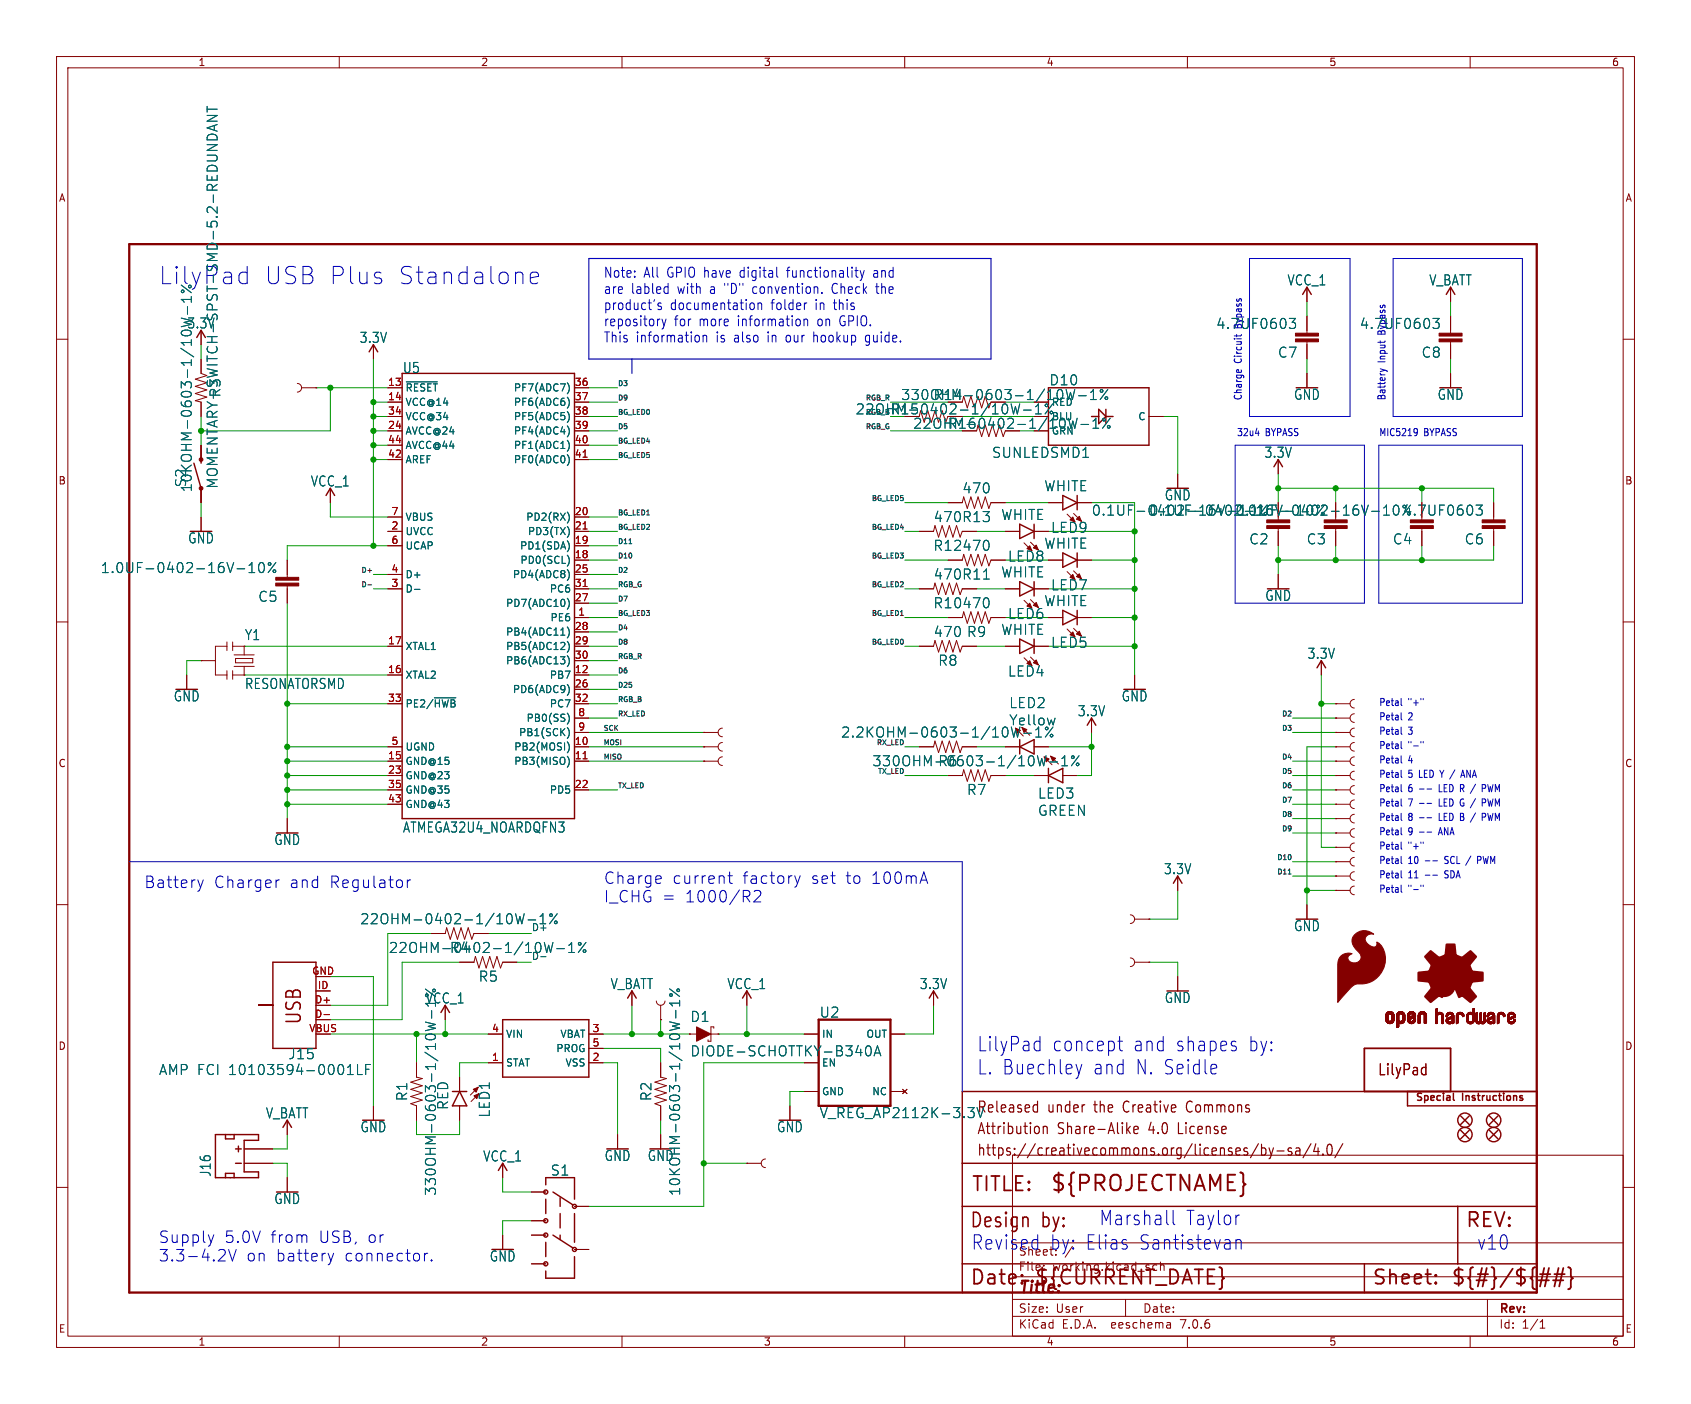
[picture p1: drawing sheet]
<svg xmlns="http://www.w3.org/2000/svg" width="299mm" height="248mm" viewBox="0 0 299 248" stroke-linecap="round" stroke-linejoin="round" font-family="sans-serif">
<defs><g id="words">
<text font-size="4.2" fill="#006464" x="27.9" y="50.6">LilyPad</text>
<g font-size="4.2" fill="#0000c2">
<text x="46.5" y="50.6">USB Plus</text>
<text x="69.9" y="50.6">Standalone</text>
</g>
<text font-size="3.8" fill="#840000" x="185.7" y="211.1">${PROJECTNAME}</text>
<g font-size="3.5" fill="#840000">
<text x="53.6" y="181.4" transform="rotate(-90 53.6 181.4)">USB</text>
<text x="171.7" y="211.1">TITLE:</text>
<text x="171.4" y="217.5">Design</text>
<text x="259.1" y="217.5">REV:</text>
<text x="171.4" y="227.6">Date:</text>
<text x="182.9" y="227.6">${CURRENT_DATE}</text>
<text x="242.6" y="227.6">Sheet:</text>
<text x="256.5" y="227.6">${#}/${##}</text>
</g>
<g font-size="3.5" fill="#0000c2">
<text x="172.7" y="186.2">LilyPad</text>
<text x="172.7" y="190.3">L. Buechley</text>
<text x="186" y="186.2">concept</text>
<text x="193.2" y="190.3">and</text>
<text x="200.3" y="186.2">and</text>
<text x="200.8" y="190.3">N. Seidle</text>
<text x="207.9" y="186.2">shapes</text>
<text x="220.7" y="186.2">by:</text>
<text x="171.7" y="221.2">Revised</text>
<text x="184.2" y="217.5">by:</text>
<text x="185.6" y="221.2">by: Elias</text>
<text x="194.3" y="216.9">Marshall</text>
<text x="201.4" y="221.2">Santistevan</text>
<text x="209.7" y="216.9">Taylor</text>
<text x="261.1" y="221.2">v10</text>
</g>
<g font-size="2.8" fill="#0000c2">
<text x="25.4" y="157.2">Battery</text>
<text x="37.7" y="157.2">Charger</text>
<text x="51.1" y="157.2">and</text>
<text x="58.3" y="157.2">Regulator</text>
<text x="106.7" y="156.5">Charge</text>
<text x="106.7" y="159.8">I_CHG =</text>
<text x="118.8" y="156.5">current</text>
<text x="121.1" y="159.8">1000/R2</text>
<text x="131.3" y="156.5">factory</text>
<text x="143.4" y="156.5">set</text>
<text x="149.6" y="156.5">to</text>
<text x="154.2" y="156.5">100mA</text>
<text x="27.9" y="220">Supply</text>
<text x="39.6" y="220">5.0V</text>
<text x="47.8" y="220">from</text>
<text x="56.3" y="220">USB,</text>
<text x="65" y="220">or</text>
<text x="27.9" y="223.3">3.3-4.2V</text>
<text x="43.5" y="223.3">on</text>
<text x="48.7" y="223.3">battery</text>
<text x="60.9" y="223.3">connector.</text>
</g>
<text font-size="2.8" fill="#840000" x="180.1" y="229.2">Title:</text>
<g font-size="2.7" fill="#840000">
<text x="243.6" y="190.5">LilyPad</text>
<text x="185.3" y="197.1">under</text>
<text x="193.7" y="197.1">the</text>
<text x="199.1" y="197.1">Creative</text>
<text x="210.5" y="197.1">Commons</text>
<text x="172.7" y="200.9">Attribution</text>
<text x="187" y="200.9">Share-Alike</text>
<text x="203.3" y="200.9">4.0</text>
<text x="208.7" y="200.9">License</text>
<text x="172.7" y="204.7">https://creativecommons.org/licenses/by-sa/4.0/</text>
</g>
<text font-size="2.7" fill="#006464" x="172.7" y="197.1">Released</text>
<g font-size="2.5" fill="#0000c2">
<text x="106.7" y="49.3">Note:</text>
<text x="106.7" y="52.1">are</text>
<text x="111.6" y="52.1">labled</text>
<text x="113.8" y="49.3">All</text>
<text x="118" y="49.3">GPIO have</text>
<text x="119.9" y="52.1">with</text>
<text x="125.7" y="52.1">a &quot;D&quot;</text>
<text x="131.1" y="49.3">digital</text>
<text x="133.5" y="52.1">convention.</text>
<text x="139.6" y="49.3">functionality</text>
<text x="147.7" y="52.1">Check</text>
<text x="155" y="49.3">and</text>
<text x="155.7" y="52.1">the</text>
<text x="106.7" y="55">product's</text>
<text x="106.7" y="57.8">repository</text>
<text x="118.5" y="55">documentation</text>
<text x="119.2" y="57.8">for</text>
<text x="123.7" y="57.8">more</text>
<text x="130.6" y="57.8">information</text>
<text x="136.4" y="55">folder</text>
<text x="144.4" y="55">in</text>
<text x="144.9" y="57.8">on GPIO.</text>
<text x="147.7" y="55">this</text>
<text x="106.7" y="60.7">This</text>
<text x="112.4" y="60.7">information</text>
<text x="126.7" y="60.7">is also</text>
<text x="136" y="60.7">in</text>
<text x="139.4" y="60.7">our</text>
<text x="144.4" y="60.7">hookup</text>
<text x="153.8" y="60.7">guide.</text>
</g>
<g font-size="2.5" fill="#006464">
<text x="227.6" y="50.7">VCC_1</text>
<text x="252.7" y="50.7">V_BATT</text>
<text x="33" y="58.3">3.3V</text>
<text x="215" y="58.4">4.7UF0603</text>
<text x="240.4" y="58.4">4.7UF0603</text>
<text x="63.5" y="60.9">3.3V</text>
<text x="225.9" y="63.5">C7</text>
<text x="251.3" y="63.5">C8</text>
<text x="39.2" y="70.4" transform="rotate(-90 39.2 70.4)">R3</text>
<text x="71.2" y="66.2">U5</text>
<text x="159.3" y="71">330OHM-0603-1/10W-1%</text>
<text x="165" y="71">R14</text>
<text x="185.5" y="68.4">D10</text>
<text x="228.8" y="70.9">GND</text>
<text x="254.2" y="70.9">GND</text>
<text x="151.2" y="73.5">22OHM-0402-1/10W-1%</text>
<text x="157.4" y="73.5">R15</text>
<text x="175.4" y="81.2">SUNLEDSMD1</text>
<text x="223.5" y="81.2">3.3V</text>
<text x="33.1" y="86.3" transform="rotate(-90 33.1 86.3)">S2</text>
<text x="34.1" y="87.1" transform="rotate(-90 34.1 87.1)">10KOHM-0603-1/10W-1%</text>
<text x="38.7" y="86.5" transform="rotate(-90 38.7 86.5)">MOMENTARY-SWITCH-SPST-SMD-5.2-REDUNDANT</text>
<text x="54.9" y="86.3">VCC_1</text>
<text x="170.1" y="87.5">470</text>
<text x="184.6" y="87.1">WHITE</text>
<text x="205.9" y="88.7">GND</text>
<text x="165" y="92.6">470 R13</text>
<text x="177" y="92.2">WHITE</text>
<text x="185.8" y="94.5">LED9</text>
<text x="203.2" y="91.4">0.1UF-0402-16V-10%</text>
<text x="17.7" y="101.6">1.0UF-0402-16V-10%</text>
<text x="33.2" y="96.3">GND</text>
<text x="165" y="97.6">R12</text>
<text x="170.1" y="97.6">470</text>
<text x="178.2" y="99.5">LED8</text>
<text x="184.6" y="97.3">WHITE</text>
<text x="220.9" y="96.5">C2</text>
<text x="231" y="96.5">C3</text>
<text x="246.3" y="96.5">C4</text>
<text x="259" y="96.5">C6</text>
<text x="45.6" y="106.7">C5</text>
<text x="165" y="107.8">R10</text>
<text x="165" y="102.7">470 R11</text>
<text x="170.1" y="107.8">470</text>
<text x="177" y="102.3">WHITE</text>
<text x="184.6" y="107.4">WHITE</text>
<text x="185.8" y="104.6">LED7</text>
<text x="223.7" y="106.5">GND</text>
<text x="43.2" y="113.4">Y1</text>
<text x="165" y="112.9">470</text>
<text x="170.9" y="112.9">R9</text>
<text x="177" y="112.5">WHITE</text>
<text x="178.2" y="109.7">LED6</text>
<text x="165.9" y="118">R8</text>
<text x="178.2" y="119.9">LED4</text>
<text x="185.8" y="114.8">LED5</text>
<text x="231.2" y="116.7">3.3V</text>
<text x="30.6" y="124.3">GND</text>
<text x="178.4" y="125.5">LED2</text>
<text x="198.3" y="124.3">GND</text>
<text x="148.7" y="130.7">2.2KOHM-0603-1/10W-1%</text>
<text x="178.4" y="128.5">Yellow</text>
<text x="190.5" y="126.9">3.3V</text>
<text x="154.2" y="135.7">330OHM-0603-1/10W-1%</text>
<text x="165.9" y="135.7">R6</text>
<text x="170.9" y="140.8">R7</text>
<text x="183.5" y="141.5">LED3</text>
<text x="48.4" y="149.7">GND</text>
<text x="71.2" y="147.5">ATMEGA32U4_NOARDQFN3</text>
<text x="183.5" y="144.5">GREEN</text>
<text x="205.8" y="154.8">3.3V</text>
<text x="63.6" y="163.7">22OHM-0402-1/10W-1%</text>
<text x="228.8" y="164.9">GND</text>
<text x="68.7" y="168.8">22OHM-0402-1/10W-1%</text>
<text x="79.5" y="168.8">R4</text>
<text x="84.6" y="173.8">R5</text>
<text x="75.2" y="177.7">VCC_1</text>
<text x="107.9" y="175.2">V_BATT</text>
<text x="128.5" y="175.2">VCC_1</text>
<text x="162.6" y="175.2">3.3V</text>
<text x="205.9" y="177.6">GND</text>
<text x="122" y="181">D1</text>
<text x="144.9" y="180.2">U2</text>
<text x="28" y="190.3">AMP FCI 10103594-0001LF</text>
<text x="50.9" y="187.6">J15</text>
<text x="122" y="187">DIODE-SCHOTTKY-B340A</text>
<text x="72.2" y="194.8" transform="rotate(-90 72.2 194.8)">R1</text>
<text x="79.5" y="196.4" transform="rotate(-90 79.5 196.4)">RED</text>
<text x="86.8" y="197.7" transform="rotate(-90 86.8 197.7)">LED1</text>
<text x="115.4" y="194.8" transform="rotate(-90 115.4 194.8)">R2</text>
<text x="144.9" y="198">V_REG_AP2112K-3.3V</text>
<text x="46.9" y="198">V_BATT</text>
<text x="63.7" y="200.5">GND</text>
<text x="137.3" y="200.5">GND</text>
<text x="37.5" y="208.2" transform="rotate(-90 37.5 208.2)">J16</text>
<text x="85.4" y="205.6">VCC_1</text>
<text x="97.3" y="208.1">S1</text>
<text x="106.8" y="205.5">GND</text>
<text x="114.5" y="205.5">GND</text>
<text x="48.4" y="213.2">GND</text>
<text x="77.3" y="211.5" transform="rotate(-90 77.3 211.5)">330OHM-0603-1/10W-1%</text>
<text x="120.5" y="211.6" transform="rotate(-90 120.5 211.6)">10KOHM-0603-1/10W-1%</text>
<text x="86.5" y="223.3">GND</text>
</g>
<g font-size="2.5" fill="#840000">
<text x="161.4" y="76">22OHM-0402-1/10W-1%</text>
<text x="167.5" y="76">R16</text>
<text x="193" y="91.4">0.1UF-0402-16V-10% 0.1UF-0402-16V-10%</text>
<text x="248" y="91.4">4.7UF0603</text>
<text x="43.2" y="122.1">RESONATORSMD</text>
</g>
<g font-size="2.1" fill="#840000">
<text x="180.1" y="225">File:</text>
<text x="186.1" y="225">working.kicad_sch</text>
<text x="180.1" y="232.4">Size:</text>
<text x="186.7" y="232.4">User</text>
<text x="202.1" y="232.4">Date:</text>
<text x="265.1" y="232.6">Rev:</text>
<text x="180.1" y="235.2">KiCad</text>
<text x="187.8" y="235.2">E.D.A.</text>
<text x="196.7" y="235.2">eeschema</text>
<text x="209" y="235.2">7.0.6</text>
<text x="265.1" y="235.2">Id:</text>
<text x="269.1" y="235.2">1/1</text>
</g>
<g font-size="2.1" fill="#0000c2">
<text x="180.1" y="222.3">Sheet:</text>
<text x="188.3" y="222.3">/</text>
</g>
<g font-size="1.8" fill="#840000">
<text x="35" y="11.9">1</text>
<text x="85" y="11.9">2</text>
<text x="135" y="11.9">3</text>
<text x="185" y="11.9">4</text>
<text x="235" y="11.9">5</text>
<text x="285" y="11.9">6</text>
<text x="10.3" y="35.9">A</text>
<text x="287.4" y="35.9">A</text>
<text x="10.3" y="85.9">B</text>
<text x="287.3" y="85.9">B</text>
<text x="10.3" y="135.9">C</text>
<text x="287.3" y="135.9">C</text>
<text x="10.3" y="185.9">D</text>
<text x="287.3" y="185.9">D</text>
<text x="250.2" y="195.1">Special</text>
<text x="258.6" y="195.1">Instructions</text>
<text x="10.3" y="235.9">E</text>
<text x="35" y="238.2">1</text>
<text x="85" y="238.2">2</text>
<text x="135" y="238.2">3</text>
<text x="185" y="238.2">4</text>
<text x="235" y="238.2">5</text>
<text x="285" y="238.2">6</text>
<text x="287.4" y="235.9">E</text>
</g>
<g font-size="1.8" fill="#006464">
<text x="219.7" y="57.8" transform="rotate(-90 219.7 57.8)">Bypass</text>
<text x="245.1" y="59" transform="rotate(-90 245.1 59)">Bypass</text>
<text x="71.6" y="69.4">~{RESET}</text>
<text x="71.6" y="72">VCC@14</text>
<text x="90.8" y="69.4">PF7(ADC7)</text>
<text x="90.8" y="72">PF6(ADC6)</text>
<text x="185.9" y="72">RED</text>
<text x="71.6" y="77.1">AVCC@24</text>
<text x="71.6" y="74.5">VCC@34</text>
<text x="90.8" y="74.5">PF5(ADC5)</text>
<text x="90.8" y="77.1">PF4(ADC4)</text>
<text x="185.9" y="77.1">GRN</text>
<text x="185.9" y="74.5">BLU</text>
<text x="201.2" y="74.5">C</text>
<text x="71.6" y="82.1">AREF</text>
<text x="71.6" y="79.6">AVCC@44</text>
<text x="90.8" y="79.6">PF1(ADC1)</text>
<text x="90.8" y="82.1">PF0(ADC0)</text>
<text x="71.6" y="94.8">UVCC</text>
<text x="71.6" y="92.3">VBUS</text>
<text x="93" y="92.3">PD2(RX)</text>
<text x="93.3" y="94.8">PD3(TX)</text>
<text x="71.6" y="97.4">UCAP</text>
<text x="91.9" y="97.4">PD1(SDA)</text>
<text x="91.9" y="99.9">PD0(SCL)</text>
<text x="71.6" y="105">D-</text>
<text x="71.6" y="102.5">D+</text>
<text x="89.4" y="107.5">PD7(ADC10)</text>
<text x="90.6" y="102.5">PD4(ADC8)</text>
<text x="97.1" y="105">PC6</text>
<text x="89.4" y="112.6">PB4(ADC11)</text>
<text x="97.3" y="110.1">PE6</text>
<text x="71.6" y="115.2">XTAL1</text>
<text x="89.4" y="115.2">PB5(ADC12)</text>
<text x="89.4" y="117.7">PB6(ADC13)</text>
<text x="71.6" y="120.2">XTAL2</text>
<text x="71.6" y="125.3">PE2/~{HWB}</text>
<text x="90.6" y="122.8">PD6(ADC9)</text>
<text x="97.1" y="120.2">PB7</text>
<text x="97.1" y="125.3">PC7</text>
<text x="91.7" y="130.4">PB1(SCK)</text>
<text x="93" y="127.9">PB0(SS)</text>
<text x="71.6" y="135.5">GND@15</text>
<text x="71.6" y="132.9">UGND</text>
<text x="90.8" y="132.9">PB2(MOSI)</text>
<text x="90.8" y="135.5">PB3(MISO)</text>
<text x="71.6" y="138">GND@23</text>
<text x="71.6" y="140.6">GND@35</text>
<text x="71.6" y="143.1">GND@43</text>
<text x="97.1" y="140.6">PD5</text>
<text x="89.4" y="183.7">VIN</text>
<text x="99" y="183.7">VBAT</text>
<text x="145.3" y="183.7">IN</text>
<text x="153.1" y="183.7">OUT</text>
<text x="89.4" y="188.8">STAT</text>
<text x="98.3" y="186.3">PROG</text>
<text x="99.9" y="188.8">VSS</text>
<text x="145.3" y="188.8">EN</text>
<text x="145.3" y="193.9">GND</text>
<text x="154.2" y="193.9">NC</text>
</g>
<g font-size="1.8" fill="#0000c2">
<text x="219.7" y="64.2" transform="rotate(-90 219.7 64.2)">Circuit</text>
<text x="245.1" y="64.1" transform="rotate(-90 245.1 64.1)">Input</text>
<text x="219.7" y="70.9" transform="rotate(-90 219.7 70.9)">Charge</text>
<text x="245.1" y="70.9" transform="rotate(-90 245.1 70.9)">Battery</text>
<text x="218.7" y="77.2">32u4</text>
<text x="223.8" y="77.2">BYPASS</text>
<text x="243.8" y="77.2">MIC5219</text>
<text x="251.8" y="77.2">BYPASS</text>
<text x="243.8" y="125.1">Petal</text>
<text x="249.1" y="125.1">&quot;+&quot;</text>
<text x="243.8" y="130.2">Petal</text>
<text x="243.8" y="127.6">Petal</text>
<text x="249.1" y="130.2">3</text>
<text x="249.1" y="127.6">2</text>
<text x="243.8" y="137.8">Petal</text>
<text x="243.8" y="132.7">Petal</text>
<text x="243.8" y="135.2">Petal</text>
<text x="249.1" y="137.8">5</text>
<text x="249.1" y="132.7">&quot;-&quot;</text>
<text x="249.1" y="135.2">4</text>
<text x="251.2" y="137.8">LED Y /</text>
<text x="259.3" y="137.8">ANA</text>
<text x="243.8" y="140.3">Petal</text>
<text x="243.8" y="142.9">Petal</text>
<text x="249.1" y="140.3">6</text>
<text x="249.1" y="142.9">7</text>
<text x="254.9" y="140.3">LED R /</text>
<text x="254.9" y="142.9">LED G /</text>
<text x="263.2" y="140.3">PWM</text>
<text x="263.2" y="142.9">PWM</text>
<text x="243.8" y="145.4">Petal</text>
<text x="243.8" y="147.9">Petal</text>
<text x="249.1" y="145.4">8</text>
<text x="249.1" y="147.9">9</text>
<text x="254.9" y="145.4">LED B /</text>
<text x="254.9" y="147.9">ANA</text>
<text x="263.2" y="145.4">PWM</text>
<text x="243.8" y="153">Petal</text>
<text x="243.8" y="150.5">Petal</text>
<text x="243.8" y="155.6">Petal</text>
<text x="249.1" y="153">10</text>
<text x="249.1" y="150.5">&quot;+&quot;</text>
<text x="249.1" y="155.6">11</text>
<text x="255.9" y="153">SCL /</text>
<text x="255.9" y="155.6">SDA</text>
<text x="262.2" y="153">PWM</text>
<text x="243.8" y="158.1">Petal</text>
<text x="249.1" y="158.1">&quot;-&quot;</text>
</g>
<g font-size="1.8" fill="#a90000">
<text x="68.5" y="68.3">13</text>
<text x="68.5" y="70.9">14</text>
<text x="101.6" y="68.3">36</text>
<text x="101.6" y="70.9">37</text>
<text x="68.5" y="75.9">24</text>
<text x="68.5" y="73.4">34</text>
<text x="101.6" y="73.4">38</text>
<text x="101.6" y="75.9">39</text>
<text x="68.5" y="81">42</text>
<text x="68.5" y="78.5">44</text>
<text x="101.6" y="78.5">40</text>
<text x="101.6" y="81">41</text>
<text x="69.1" y="93.7">2</text>
<text x="69.1" y="91.2">7</text>
<text x="101.6" y="91.2">20</text>
<text x="101.6" y="93.7">21</text>
<text x="69.1" y="101.3">4</text>
<text x="69.1" y="96.3">6</text>
<text x="101.6" y="98.8">18</text>
<text x="101.6" y="96.3">19</text>
<text x="101.6" y="101.3">25</text>
<text x="69.1" y="103.9">3</text>
<text x="101.6" y="106.4">27</text>
<text x="101.6" y="103.9">31</text>
<text x="101.6" y="111.5">28</text>
<text x="102.2" y="109">1</text>
<text x="68.5" y="119.1">16</text>
<text x="68.5" y="114">17</text>
<text x="101.6" y="119.1">12</text>
<text x="101.6" y="114">29</text>
<text x="101.6" y="116.6">30</text>
<text x="68.5" y="124.2">33</text>
<text x="101.6" y="121.7">26</text>
<text x="101.6" y="124.2">32</text>
<text x="69.1" y="131.8">5</text>
<text x="101.6" y="131.8">10</text>
<text x="102.2" y="126.7">8</text>
<text x="102.2" y="129.3">9</text>
<text x="68.5" y="134.4">15</text>
<text x="68.5" y="136.9">23</text>
<text x="101.6" y="134.4">11</text>
<text x="68.5" y="139.4">35</text>
<text x="68.5" y="142">43</text>
<text x="101.6" y="139.4">22</text>
<text x="55.1" y="172.5">GND</text>
<text x="55.6" y="177.5">D+</text>
<text x="56.1" y="175">ID</text>
<text x="54.6" y="182.6">VBUS</text>
<text x="55.6" y="180.1">D-</text>
<text x="86.9" y="182.6">4</text>
<text x="104.7" y="182.6">3</text>
<text x="104.7" y="185.2">5</text>
<text x="86.9" y="187.7">1</text>
<text x="104.7" y="187.7">2</text>
</g>
<g font-size="1.7" fill="#006464">
<text x="94" y="164.8">D+</text>
<text x="94" y="169.8">D-</text>
</g>
<g font-size="1.2" fill="#0f0f0f">
<text x="109.2" y="68.3">D3</text>
<text x="109.2" y="70.9">D9</text>
<text x="109.2" y="73.4">BG_LED0</text>
<text x="109.2" y="76">D5</text>
<text x="153" y="76">RGB_G</text>
<text x="109.2" y="81">BG_LED5</text>
<text x="109.2" y="78.5">BG_LED4</text>
<text x="154" y="88.7">BG_LED5</text>
<text x="109.2" y="93.7">BG_LED2</text>
<text x="109.2" y="91.2">BG_LED1</text>
<text x="154" y="93.7">BG_LED4</text>
<text x="63.8" y="101.4">D+</text>
<text x="109.2" y="101.4">D2</text>
<text x="109.2" y="98.8">D10</text>
<text x="109.2" y="96.3">D11</text>
<text x="154" y="98.8">BG_LED3</text>
<text x="63.8" y="103.9">D-</text>
<text x="109.2" y="103.9">RGB_G</text>
<text x="109.2" y="106.4">D7</text>
<text x="154" y="103.9">BG_LED2</text>
<text x="109.2" y="111.5">D4</text>
<text x="109.2" y="109">BG_LED3</text>
<text x="154" y="109">BG_LED1</text>
<text x="109.2" y="116.6">RGB_R</text>
<text x="109.2" y="119.1">D6</text>
<text x="109.2" y="114.1">D8</text>
<text x="154" y="114.1">BG_LED0</text>
<text x="109.2" y="124.2">RGB_B</text>
<text x="109.2" y="121.7">D25</text>
<text x="106.7" y="129.3">SCK</text>
<text x="106.7" y="131.8">MOSI</text>
<text x="109.2" y="126.8">RX_LED</text>
<text x="154.9" y="131.8">RX_LED</text>
<text x="226.6" y="129.3">D3</text>
<text x="226.6" y="126.8">D2</text>
<text x="106.7" y="134.4">MISO</text>
<text x="155.1" y="136.9">TX_LED</text>
<text x="226.6" y="136.9">D5</text>
<text x="226.6" y="134.4">D4</text>
<text x="109.2" y="139.5">TX_LED</text>
<text x="226.6" y="139.5">D6</text>
<text x="226.6" y="142">D7</text>
<text x="226.6" y="144.5">D8</text>
<text x="226.6" y="147.1">D9</text>
<text x="225.7" y="152.2">D10</text>
<text x="225.7" y="154.7">D11</text>
</g>
<g font-size="1.2" fill="#006464">
<text x="153" y="70.9">RGB_R</text>
<text x="153" y="73.4">RGB_B</text>
</g>
</g></defs>
<g fill="none" stroke="#840000" stroke-width=".18">
<path d="M10 10h279.1v228.3h-279.1zM12 12h275.1v224.3h-275.1zM60 10v2M110 10v2M160 10v2M210 10v2M260 10v2M10 60h2M35.6 58.4v2.6M231.1 50.8v2.5M231.1 55.9v3M256.5 50.8v2.5"/>
<path d="M256.5 55.9v3M287.1 60h2M35.6 63.5v2.5l1 .4-2.1 .7 2.1 .6-2.1 .6 2.1 .7-2.1 .6 2.1 .6-2.1 .7 1.1 .2v2.6M35.6 78.7v2.6M52.6 67.8a.76 .76 0 0 1 .7 .8 .76 .76 0 0 1-.7 .7M53.3 68.6h2.6M55.9 68.6h.1M66 61v2.5M68.6 68.6h2.5M68.6 71.1h2.5M68.6 76.2h2.5M68.6 73.7h2.5"/>
<path d="M68.6 78.7h2.5M101.6 68.6h2.5M101.6 71.1h2.5M101.6 76.2h2.5M101.6 73.7h2.5M101.6 78.7h2.5M162.8 72.6l.6 2.1 .7-2.1 .6 2.1 .7-2.1 .6 2.1 .6-2.1 .7 2.1M170.4 70.1l.7 2 .6-2 .6 2 .7-2 .6 2 .6-2 .7 2M173 75.2l.6 2 .6-2 .7 2 .6-2 .6 2 .7-2 .6 2 .4-1M203.2 73.7h2.5M231.1 60.5v3M231.1 66v2.6"/>
<path d="M256.5 60.5v3M256.5 66v2.6M35.6 86.4v2.5M35.6 91.4v2.6M50.8 99.1v3M58.4 86.4v2.5M68.6 94h2.5M68.6 96.5h2.5M68.6 91.4h2.5M68.6 81.3h2.5M101.6 94h2.5M101.6 99.1h2.5"/>
<path d="M101.6 96.5h2.5M101.6 91.4h2.5M101.6 81.3h2.5M162.6 94h2.5l.3-1 .6 2 .6-2 .7 2 .6-2 .6 2 .7-2 .6 2 .4-1h2.5M167.6 99.1h2.6l.2-1.1 .7 2.1 .6-2.1 .6 2.1 .7-2.1 .6 2.1 .6-2.1 .7 2.1 .4-1h2.5M167.6 88.9h2.6l.2-1 .7 2 .6-2 .6 2 .7-2 .6 2 .6-2 .7 2 .4-1h2.5M177.8 94h2.5M181.1 96l1.4 1.4M182.2 95.9l1.4 1.4M182.9 94h2.5M185.4 99.1h2.6M185.4 88.9h2.6"/>
<path d="M188.7 90.9l1.4 1.4M189.9 90.8l1.4 1.4M190.5 99.1h2.5M190.5 88.9h2.5M208.3 83.8v2.6M226.1 81.3v2.5M226.1 93.5v3M236.2 93.5v3M251.5 93.5v3M264.2 88.9v3M264.2 93.5v3M10 110h2"/>
<path d="M33 119.4v2.5M35.6 116.8h.1M35.6 116.8h2.5M40.1 114.3h-2v5.1h2M40.1 113.5v1.6M40.1 118.6v1.5M41.1 114.3h2.1M41.1 113.5v1.6M41.1 118.6v1.5M41.4 115.8h3.6M41.4 117.9h3.6M41.7 116.5h3v.7h-3z"/>
<path d="M43.2 114.3h.1M43.2 114.3v1.5M43.2 117.9v1.5h-2.1M50.8 103.6v3.1M68.6 104.1h2.5M68.6 114.3h2.5M68.6 119.4h2.5M68.6 101.6h2.5M101.6 104.1h2.5M101.6 109.2h2.5M101.6 114.3h2.5M101.6 116.8h2.5"/>
<path d="M101.6 119.4h2.5M101.6 101.6h2.5M101.6 106.7h2.5M101.6 111.8h2.5M162.6 104.1h2.5l.3-1 .6 2.1 .6-2.1 .7 2.1 .6-2.1 .6 2.1 .7-2.1 .6 2.1 .4-1.1h2.5M162.6 114.3h2.5l.3-1 .6 2 .6-2 .7 2 .6-2 .6 2 .7-2 .6 2 .4-1h2.5M167.6 109.2h2.6l.2-1 .7 2 .6-2 .6 2 .7-2 .6 2 .6-2 .7 2 .4-1h2.5M177.8 104.1h2.5M177.8 114.3h2.5M181.1 116.3l1.4 1.4M181.1 106.2l1.4 1.4M182.2 116.2l1.4 1.4"/>
<path d="M182.2 106l1.4 1.4M182.9 104.1h2.5M182.9 114.3h2.5M185.4 109.2h2.6M188.7 101.1l1.4 1.4M188.7 111.3l1.4 1.3M189.9 101l1.4 1.4M189.9 111.1l1.4 1.4M190.5 109.2h2.5M200.7 119.4v2.5M226.1 101.6v2.5M233.7 116.8v2.6"/>
<path d="M287.1 110h2M68.6 124.5h2.5M68.6 132.1h2.5M68.6 137.2h2.5M68.6 139.7h2.5M68.6 134.6h2.5M101.6 129.5h2.5M101.6 127h2.5M101.6 124.5h2.5M101.6 132.1h2.5M101.6 139.7h2.5M101.6 134.6h2.5"/>
<path d="M101.6 121.9h2.5M124.5 134.6h.1M124.5 132.1h.1M124.5 129.5h.1M124.5 129.5h2.5M124.5 132.1h2.5M124.5 134.6h2.5M127.8 133.9a.76 .76 0 0 0-.8 .7 .76 .76 0 0 0 .8 .8M127.8 131.3a.76 .76 0 0 0-.8 .8 .76 .76 0 0 0 .8 .7M127.8 128.8a.76 .76 0 0 0-.8 .7 .76 .76 0 0 0 .8 .8M162.6 132.1h2.5l.3-1 .6 2 .6-2 .7 2 .6-2 .6 2 .7-2 .6 2 .4-1h2.5M167.6 137.2h2.6l.2-1.1 .7 2.1 .6-2.1 .6 2.1 .7-2.1 .6 2.1 .6-2.1 .7 2.1 .4-1h2.5"/>
<path d="M177.8 132.1h2.5M179.6 128.8l1.4 1.4M180.7 128.7l1.4 1.3M182.9 132.1h2.5M182.9 137.2h2.5M184.7 133.9l1.4 1.4M185.8 133.7l1.4 1.4M188 137.2h2.5M193 127v2.5M236.2 129.5h.1M236.2 127h.1M236.2 124.5h.1"/>
<path d="M236.2 132.1h.1M236.2 137.2h.1M236.2 139.7h.1M236.2 134.6h.1M236.2 129.5h2.6M236.2 127h2.6M236.2 124.5h2.6M236.2 132.1h2.6M236.2 137.2h2.6M236.2 139.7h2.6M236.2 134.6h2.6M239.5 128.8a.76 .76 0 0 0-.7 .7 .76 .76 0 0 0 .7 .8"/>
<path d="M239.5 126.2a.76 .76 0 0 0-.7 .8 .76 .76 0 0 0 .7 .8M239.5 123.7a.76 .76 0 0 0-.7 .8 .76 .76 0 0 0 .7 .7M239.5 131.3a.76 .76 0 0 0-.7 .8 .76 .76 0 0 0 .7 .7M239.5 136.4a.76 .76 0 0 0-.7 .8 .76 .76 0 0 0 .7 .7M239.5 138.9a.76 .76 0 0 0-.7 .8 .76 .76 0 0 0 .7 .8M239.5 133.9a.76 .76 0 0 0-.7 .7 .76 .76 0 0 0 .7 .8M10 160h2M50.8 144.8v2.5M68.6 142.2h2.5M208.3 154.9v2.6M236.2 152.4h.1M236.2 147.3h.1"/>
<path d="M236.2 142.2h.1M236.2 149.9h.1M236.2 144.8h.1M236.2 154.9h.1M236.2 157.5h.1M236.2 152.4h2.6M236.2 147.3h2.6M236.2 142.2h2.6M236.2 149.9h2.6M236.2 144.8h2.6M236.2 154.9h2.6M236.2 157.5h2.6"/>
<path d="M239.5 151.6a.76 .76 0 0 0-.7 .8 .76 .76 0 0 0 .7 .8M239.5 146.6a.76 .76 0 0 0-.7 .7 .76 .76 0 0 0 .7 .8M239.5 141.5a.76 .76 0 0 0-.7 .7 .76 .76 0 0 0 .7 .8M239.5 149.1a.76 .76 0 0 0-.7 .8 .76 .76 0 0 0 .7 .7M239.5 144a.76 .76 0 0 0-.7 .8 .76 .76 0 0 0 .7 .7M239.5 154.2a.76 .76 0 0 0-.7 .7 .76 .76 0 0 0 .7 .8M239.5 156.7a.76 .76 0 0 0-.7 .8 .76 .76 0 0 0 .7 .7M287.1 160h2M45.7 177.8h2.6M55.9 175.3h2.5M76.2 165.1h2.5l.3-1 .6 2 .7-2 .6 2 .6-2 .7 2 .6-2 .6 2 .4-1h2.6M78.7 177.8v2.5"/>
<path d="M81.3 170.2h2.5l.3-1 .6 2 .6-2 .7 2 .6-2 .6 2 .7-2 .6 2 .4-1h2.5M111.8 175.3v2.5M116.1 177a.76 .76 0 0 0 .7 .8 .76 .76 0 0 0 .8-.8M116.8 177.8v2.5M132.1 175.3v2.5M165.1 175.3v2.5M199.9 161.8a.76 .76 0 0 1 .8 .8 .76 .76 0 0 1-.8 .7M199.9 169.4a.76 .76 0 0 1 .8 .8 .76 .76 0 0 1-.8 .7M200.7 170.2h2.5M200.7 162.6h2.5M203.2 162.6h.1M203.2 170.2h.1"/>
<path d="M208.3 172.7v2.6M231.1 160v2.6M50.8 198.1v2.6M55.9 180.3h2.5M66 195.6v2.5M73.7 188v2.5l1 .3-2.1 .6 2.1 .6-2.1 .7 2.1 .6-2.1 .6 2.1 .7-2.1 .6 1.1 .4v2.5M81.3 190.5v2.5M81.3 195.6v2.5M84.6 192.3l-1.4 1.4M84.7 193.4l-1.4 1.4M86.4 182.9h2.5M86.4 188h2.5"/>
<path d="M104.1 182.9h2.6M104.1 188h2.6M104.1 185.4h2.6M116.8 180.3h.1M116.8 188v2.5l1.1 .3-2.1 .6 2.1 .6-2.1 .7 2.1 .6-2.1 .6 2.1 .7-2.1 .6 1 .4v2.5M121.9 182.9h.1M121.9 182.9h1.3M125.7 182.9h1.3M126.2 181.9v-.3h-.5v2.6h-.5v-.3M127 182.9h.1M139.7 195.6v2.5M142.2 182.9h2.6"/>
<path d="M142.2 188h2.6M142.2 193h2.6M157.5 182.9h2.5M157.5 193h2.5M159.6 192.7l.8 .7M160.4 192.7l-.8 .7M10 210h2M40.6 208.3h.1M40.6 200.7h.1M43.2 205.7h5.1M43.2 203.2h5.1M50.8 208.3v2.5"/>
<path d="M88.9 205.7v2.6M88.9 218.4v2.6M94 210.8h2.5M94 215.9h2.5M94 218.4h2.5M101.6 213.4h2.5M109.2 200.7v2.5M116.8 200.7v2.5M132.1 205.7h.1M132.1 205.7h2.5M135.4 205a.76 .76 0 0 0-.8 .7 .76 .76 0 0 0 .8 .8M179.1 204.3h108v32h-108z"/>
<path d="M179.1 219.8h108M287.1 210h2M60 236.3v2M94 223.5h2.5M101.6 221h2.5M110 236.3v2M160 236.3v2M179.1 232.8h108M179.1 229.8h108M179.1 225.8h108M199.1 229.8v3M205.2 223.2v1.5"/>
<path d="M206.9 234l.1 .9M207 234.8l-.1 .1M207 234.3h-.1M210 236.3v2M260 236.3v2M263.1 229.8v6.5M272.4 234.9h.8M272.4 233.8l.4-.4v1.5"/>
</g>
<g fill="none" stroke="#840000" stroke-width=".25">
<path d="M34.8 59.7l.8-1.3 .7 1.3M230.4 52.1l.7-1.3 .8 1.3M255.8 52.1l.7-1.3 .8 1.3M65.3 62.2l.7-1.2 .8 1.2M71.1 66h30.5v78.8h-30.5zM185.4 68.6h17.8v10.1h-17.8zM193 73.7h1.3M194.3 72.4l1.3 1.3-1.3 1.2zM195.6 73.7h1.2M195.6 72.4v2.5M34.3 81.9l1.3 4.5M35.6 81.3v.6"/>
<path d="M57.7 87.6l.7-1.2 .8 1.2M180.3 92.7l2.6 1.3-2.6 1.3zM182.9 92.7v2.6M188 97.8l2.5 1.3-2.5 1.2zM188 87.6l2.5 1.3-2.5 1.3zM190.5 87.6v2.6M190.5 97.8v2.5M225.3 82.6l.8-1.3 .7 1.3M180.3 102.9l2.6 1.2-2.6 1.3zM180.3 113l2.6 1.3-2.6 1.3zM182.9 102.9v2.5M182.9 113v2.6"/>
<path d="M188 108l2.5 1.2-2.5 1.3zM190.5 108v2.5M232.9 118.1l.8-1.3 .7 1.3M180.3 132.1l2.6-1.3v2.6zM180.3 130.8v2.6M185.4 137.2l2.6-1.3v2.5zM185.4 135.9v2.5M192.3 128.3l.7-1.3 .8 1.3M207.5 156.2l.8-1.3 .7 1.3M48.3 170.2h7.6v15.2h-7.6zM78 179.1l.7-1.3 .8 1.3M111 176.5l.8-1.2 .7 1.2"/>
<path d="M131.3 176.5l.8-1.2 .7 1.2M164.3 176.5l.8-1.2 .8 1.2M50 199.4l.8-1.3 .8 1.3M80 193h2.5M81.3 193l1.2 2.6h-2.5zM88.9 180.3h15.2v10.2h-15.2zM170.2 193h101.6v35.6h-101.6zM241.3 193v-7.6h15.2v7.6M248.9 193v2.6h22.9M257 193.3v1.1l.2 .2M258.3 199.9l1.5 1.5M258.3 197.4l1.5 1.5"/>
<path d="M259.8 199.9l-1.5 1.5M259.8 197.4l-1.5 1.5M263.4 197.4l1.5 1.5M263.4 199.9l1.5 1.5M264.9 197.4l-1.5 1.5M264.9 199.9l-1.5 1.5M269.3 194.2v.4M38.1 200.7h7.6v1h-2.5v5.6h2.5v1h-7.6zM39.9 200.7v.7h1.5v-.7M39.9 208.3v-.8h1.5v.8M41.7 205.7h1M41.7 203.2h1"/>
<path d="M42.2 202.7v1M88.1 207l.8-1.3 .8 1.3M96.5 209.6v-1.3h5.1v3.8M96.5 212.1v2.5M96.5 219.7v2.6M97.8 218.4l3.5 2.3M97.8 210.8l3.5 2.3M99.1 211.8v1.6M99.1 214.6v2.6M99.1 218.4v.8M101.6 214.6v5.1M170.2 205.7h101.6"/>
<path d="M170.2 213.4h101.6M257.8 213.4v10.1M101.6 222.3v3.8h-5.1v-1.3M170.2 223.5h101.6M241.3 223.5v5.1"/>
<circle cx="259.1" cy="198.1" r="1.27"/>
<circle cx="264.2" cy="198.1" r="1.27"/>
<circle cx="96.5" cy="215.9" r=".36"/>
<circle cx="96.5" cy="218.4" r=".36"/>
<circle cx="96.5" cy="210.8" r=".36"/>
<circle cx="101.6" cy="213.4" r=".36"/>
<circle cx="259.1" cy="200.7" r="1.27"/>
<circle cx="264.2" cy="200.7" r="1.27"/>
<circle cx="96.5" cy="223.5" r=".36"/>
<circle cx="101.6" cy="221" r=".36"/>
</g>
<g fill="none" stroke="#840000" stroke-width=".32">
<path d="M253.9 226.8l.1 .1-.1 .1M253.9 226.8l-.1 .1 .1 .1M253.9 225.5v.2M253.9 226.8v.2M253.9 225.5l.1 .1-.1 .1M253.9 225.5l-.1 .1 .1 .1M272.1 226.4h1.8M272.4 225.3h1.8M273.9 224.3l-.7 3.2M274.7 226.4h1.8M274.9 225.3h1.8M275.6 224.3l-.7 3.2"/>
<path d="M276.5 224.3l-.7 3.2M277.3 224.1l.4 .2 .1 .2v1.2l.4 .4-.4 .3v1.2l-.1 .3-.4 .1"/>
</g>
<g fill="none" stroke="#840000" stroke-width=".21">
<path d="M183 195.4l.5 .1M183.5 194.7v2M183.5 196.6l-.5 .1M183.7 199.4v.9M184.5 199.2v1.3M184.5 199.4a.4 .4 0 0 1 .6-.1l.1 1.2M199.4 199.8l.5 .7M199.9 199.2l-.6 .7M200.5 199.8l.8-.1-.1-.4-.4-.1-.3 .3 .1 .9 .2 .1 .4-.1M251.7 188.8l.5 .1M252.2 188.1v2M252.2 190l-.5 .1"/>
<path d="M222.6 202.3l-1.5 2.5M223.1 202.4v1.9M223.1 203.1l.5-.1 .3 .4v.5l-.2 .3-.1 .1-.5-.1M224.4 203l.4 1.3M224.8 204.3l-.1 .5-.3 .1M225.2 203l-.4 1.3M225.8 203.6h1.3M228.4 203.1l-.4-.1a.34 .34 0 0 0-.2 .3 .34 .34 0 0 0 .2 .4h.3a.34 .34 0 0 1 .2 .3 .34 .34 0 0 1-.2 .3l-.5-.1M229.2 203.1l.2-.1 .4 .1 .1 1.2M229.9 203.5l-.5 .1a.4 .4 0 0 0-.3 .3 .4 .4 0 0 0 .3 .4l.5-.1M231.9 202.3l-1.5 2.5M232.7 202.3l-.4 1.4h1"/>
<path d="M233.1 203v1.3M234 204.1v.2M234.9 202.5a.37 .37 0 0 1 .4-.1 .37 .37 0 0 1 .2 .3l.1 .9a.71 .71 0 0 1-.4 .7h-.1a1.44 1.44 0 0 1-.2-1.8zM237.5 202.3l-1.4 2.5"/>
</g>
<g fill="none" stroke="#006464" stroke-width=".18">
<path d="M36.6 18.8v1M36.6 19.3h1.8M36.6 24.7a.9 .9 0 0 1 .9-1 .9 .9 0 0 1 .9 1M36.6 20.4h1.8l-1.8 1h1.8M37.9 22.2v.8M38.4 22l-1.8 .6 1.8 .6M32.1 56.3l1.7 .4M33.2 54.2v1.4M33.8 57.4l-1.7 .4M33.8 52.5v1M33.8 53h-1.7l.5 .5M228 56.3h1.1l-.6 .7a.48 .48 0 0 1 .6 .3v.5l-.1 .2-.7 .1-.3-.2"/>
<path d="M253.4 56.3h1.1l-.6 .7a.48 .48 0 0 1 .6 .3v.5l-.1 .2-.7 .1-.3-.2M71.9 67.5h5.4M100.4 67.8a1.49 1.49 0 0 1 0 1.8M100.4 70.3a1.49 1.49 0 0 1 0 1.8M100.4 72.8a1.49 1.49 0 0 1 0 1.9M100.4 75.4a1.49 1.49 0 0 1 0 1.8M100.4 77.9a1.49 1.49 0 0 1 0 1.8M180.3 71.4l-.4 1.8-.3-1.3-.4 1.3M181 72.5h1.4M183.1 73.2h1M183.3 71.9h-.2M183.6 71.4v1.8"/>
<path d="M184.9 71.9h.4M186.2 71.4l-1.4 1.8M188.6 68.9l.4 1.8 .3-1.3 .4 1.3 .4-1.8M190.5 74l-.4 1.7-.4-1.2-.3 1.2M190.8 70h1.3M191.2 75.1h1.3M192.9 70.7h1M192.9 69.4l.5-.5v1.8M193.3 75.7h1M193.3 74.5l.5-.5v1.7M195.9 68.9l-1.3 1.8M196.3 74l-1.3 1.7"/>
<path d="M45.9 99.7l.4-.2a1.11 1.11 0 0 1 0 1.8h-.1a1.08 1.08 0 0 1-.3-1.6zM48.8 99.5l-1.4 1.8M100.4 80.5a1.49 1.49 0 0 1 0 1.8M100.4 98.2a1.49 1.49 0 0 1 0 1.9M100.5 90.8l.2 .6-.2 .9M100.6 93.7v.8M100.6 96.2v.8M242.6 90.4h1.3M244.7 91.1h1M244.7 89.8l.5-.5v1.8M247.2 89.5l-.4-.2a1.11 1.11 0 0 0 0 1.8l.4-.2M261 89.3h1.1l-.6 .7a.48 .48 0 0 1 .6 .3v.5l-.1 .2-.7 .1-.3-.2"/>
<path d="M41.9 100.6h1.4M44 101.3h1.1M44 100l.5-.5v1.8M73.3 104.2h1M100.3 105.8a1.46 1.46 0 0 1 0 1.9M100.3 110.9a1.46 1.46 0 0 1 0 1.9M100.3 113.4a1.46 1.46 0 0 1 0 2M100.3 116a1.46 1.46 0 0 1 0 1.9M100.4 100.8a1.49 1.49 0 0 1 0 1.8M76.8 123.4h3.8M100.4 131.3a1.49 1.49 0 0 1 0 1.8M100.4 121.1a1.49 1.49 0 0 1 0 1.8"/>
<path d="M100.4 126.2a1.49 1.49 0 0 1 0 1.8M100.4 128.7a1.47 1.47 0 0 1-.1 1.9M100.4 133.8a1.49 1.49 0 0 1 0 1.8M178.9 128.6l.4 1.8 .3-1.3 .4 1.3 .4-1.8M181.1 129.7h1.3M183.2 130.4h1M183.5 133.7l.4 1.7 .3-1.2 .4 1.2 .4-1.7M183.7 128.6v1.8M185.7 134.8h1.3M186.2 128.6l-1.3 1.8M186.6 127l-.3 1.2M187.8 135.4h1"/>
<path d="M187.8 134.2l.5-.5v1.7M190.8 133.7l-1.3 1.7M75.2 174.9l1.8 1.4M76.3 178.7v1.4M76.6 175h.3M92.7 161.6l-.4 1.8-.4-1.3-.3 1.3M93.4 162.7h1.3M95.5 162.1l.5-.5v1.8M97.8 166.7l-.4 1.8-.4-1.3-.3 1.3M98.5 167.8h1.3M98.6 161.6l-1.4 1.8M100.6 167.2l.5-.5v1.8"/>
<path d="M100.6 168.5h1M103.6 166.7l-1.3 1.8M118.4 174.9l1.8 1.3M119.5 178.7v1.3M120.2 176.9v1M120.2 177.4h-1.8l.5 .5M61.5 190h1M61.5 188.8l.5-.5v1.7M63.2 188.3v1.7h.9M64.7 189.1h.6M65.5 188.3h-.8v1.7M75.2 180.8l1.8 .4-1.3 .3 1.3 .4-1.8 .4"/>
<path d="M118.4 180.7l1.8 .4-1.3 .4 1.3 .3-1.8 .4M153.2 185.1l.5-.1a1.11 1.11 0 0 1 0 1.7l-.5-.1M154.6 186.7l.6-1.7 .6 1.7M154.8 186.2h.8M171.2 195.9h1.1l-.6 .7h.4M172.1 197.6l-.7 .1"/>
<circle cx="194.8" cy="69.1" r=".25"/>
<circle cx="195.2" cy="74.2" r=".25"/>
<circle cx="195.7" cy="70.4" r=".25"/>
<circle cx="196.1" cy="75.5" r=".25"/>
<circle cx="47.7" cy="99.7" r=".25"/>
<circle cx="48.5" cy="101" r=".25"/>
<circle cx="186" cy="130.1" r=".25"/>
<circle cx="189.7" cy="133.9" r=".25"/>
<circle cx="190.6" cy="135.2" r=".25"/>
<circle cx="97.5" cy="161.8" r=".25"/>
<circle cx="98.3" cy="163.1" r=".25"/>
<circle cx="102.5" cy="166.9" r=".25"/>
<circle cx="103.4" cy="168.2" r=".25"/>
<circle cx="118.7" cy="176" r=".25"/>
<circle cx="119.9" cy="175.1" r=".25"/>
</g>
<g fill="#840000" stroke="#840000" stroke-width=".18">
<path d="M83.8 193.8l.9-.4-.4 .9z"/>
<path d="M83.7 192.7l.9-.4-.4 .9z"/>
<path d="M189.2 102.1l.5-.5 .4 .9z"/>
<path d="M190.4 102l.5-.5 .4 .9z"/>
<path d="M189.2 91.9l.5-.5 .4 .9z"/>
<path d="M190.4 91.8l.5-.5 .4 .9z"/>
<path d="M181.6 97l.5-.5 .4 .9z"/>
<path d="M183.3 96.4l.3 .9-.8-.4z"/>
<path d="M189.2 112.3l.5-.5 .4 .8z"/>
<path d="M190.4 112.1l.5-.5 .4 .9z"/>
<path d="M182.1 116.8l.4 .9-.9-.4z"/>
<path d="M183.3 116.7l.3 .9-.8-.4z"/>
<path d="M182.1 106.7l.4 .9-.9-.4z"/>
<path d="M183.3 106.6l.3 .8-.8-.3z"/>
<path d="M234.2 91.9h4.1v.6h-4.1z"/>
<path d="M234.2 93h4.1v.5h-4.1z"/>
<path d="M254.5 58.9h4.1v.5h-4.1z"/>
<path d="M254.5 59.9h4.1v.6h-4.1z"/>
<path d="M224 91.9h4.1v.6h-4.1z"/>
<path d="M224 93h4.1v.5h-4.1z"/>
<path d="M229.1 58.9h4.1v.5h-4.1z"/>
<path d="M229.1 59.9h4.1v.6h-4.1z"/>
<path d="M123.2 181.6l2.5 1.3-2.5 1.3z"/>
<path d="M249.4 91.9h4.1v.6h-4.1z"/>
<path d="M249.4 93h4.1v.5h-4.1z"/>
<path d="M262.1 91.9h4.1v.6h-4.1z"/>
<path d="M262.1 93h4.1v.5h-4.1z"/>
<path d="M185.8 133.7l.9 .4-.5 .5z"/>
<path d="M184.7 133.9l.8 .3-.5 .5z"/>
<path d="M48.8 102.1h4v.5h-4z"/>
<path d="M48.8 103.1h4v.5h-4z"/>
<path d="M180.7 128.7l.9 .3-.5 .5z"/>
<path d="M179.6 128.8l.9 .4-.5 .5z"/>
<path d="M239.5 165.4a2.45 2.45 0 0 1 3.4-.2 1.05 1.05 0 0 0-1.4 .6 1.05 1.05 0 0 0 .7 1.4 .75 .75 0 0 0 1.3-.2v-.4a3.8 3.8 0 0 1 .7 5.5 4.3 4.3 0 0 1-4.2 1.9 4.8 4.8 0 0 0-2.2 1.9l-1.2 1.4v-6.4a1.93 1.93 0 0 1 2.5-2.2 .81 .81 0 0 0-.7 .9 .81 .81 0 0 0 .9 .7 1.09 1.09 0 0 0 1.3-.6 1.09 1.09 0 0 0-.4-1.4 2.08 2.08 0 0 1-.7-2.9z"/>
<path d="M245.1 180.3l.4 .1z"/>
<path d="M245.1 180.3h.4z"/>
<path d="M245.1 180.2l.4 .1z"/>
<path d="M245.1 180.2h.4z"/>
<path d="M245.1 180.1l.4 .1z"/>
<path d="M245.1 180.1h.4z"/>
<path d="M245.1 180l.4 .1z"/>
<path d="M245.1 180h.4z"/>
<path d="M245.1 179.9l.4 .1z"/>
<path d="M245.1 179.9h.4z"/>
<path d="M245.1 179.8l.4 .1z"/>
<path d="M245.1 179.8h.4z"/>
<path d="M245.1 179.7l.4 .1z"/>
<path d="M245.1 179.7h.4z"/>
<path d="M245.1 179.6l.4 .1z"/>
<path d="M245.1 179.6h.4z"/>
<path d="M245.1 180.4h.4z"/>
<path d="M245.1 179.5l.4 .1z"/>
<path d="M245.1 179.5h.4z"/>
<path d="M245.1 180.5h.5z"/>
<path d="M245.1 180.5h.4z"/>
<path d="M245.1 180.4l.4 .1z"/>
<path d="M245.1 179.4l.4 .1z"/>
<path d="M245.1 179.4h.4z"/>
<path d="M245.1 180.6h.5z"/>
<path d="M245.1 180.5l.5 .1z"/>
<path d="M245.1 179.4h.5z"/>
<path d="M245.1 180.6h.6z"/>
<path d="M245.1 179.3l.5 .1z"/>
<path d="M245.1 179.3h.5z"/>
<path d="M245.1 179.3h.6z"/>
<path d="M245.2 180.6h.5z"/>
<path d="M245.2 179.3h.5z"/>
<path d="M245.2 180.7h1.3z"/>
<path d="M245.2 180.6l.6 .1z"/>
<path d="M245.2 179.3h1.2z"/>
<path d="M245.2 180.7h1.2z"/>
<path d="M245.2 179.2l1.2 .1z"/>
<path d="M245.2 179.2h1.2z"/>
<path d="M245.2 180.7l1.2 .1z"/>
<path d="M245.2 180.8h1.2z"/>
<path d="M245.3 180.8h1.1z"/>
<path d="M245.3 179.1l1.1 .1z"/>
<path d="M245.3 180.8h1z"/>
<path d="M245.3 179.1h1z"/>
<path d="M245.3 180.8l1 .1z"/>
<path d="M245.3 180.9h1z"/>
<path d="M245.4 180.9h.9z"/>
<path d="M245.4 179.1h.9z"/>
<path d="M245.4 180.9h.8z"/>
<path d="M245.4 179l.8 .1z"/>
<path d="M245.4 179h.8z"/>
<path d="M245.4 180.9l.8 .1z"/>
<path d="M245.5 179h.7z"/>
<path d="M245.5 181h.7z"/>
<path d="M245.5 181h.6z"/>
<path d="M245.5 179h.6z"/>
<path d="M245.5 178.9l.6 .1z"/>
<path d="M245.6 178.9h.4z"/>
<path d="M245.6 181h.4z"/>
<path d="M245.7 178.9h.3z"/>
<path d="M245.7 181h.2z"/>
<path d="M245.7 178.9h.2z"/>
<path d="M245.9 179.3h.6z"/>
<path d="M245.9 180.6l.6 .1z"/>
<path d="M245.9 180.6h.6z"/>
<path d="M246 180.6h.5z"/>
<path d="M246 179.3h.5z"/>
<path d="M246 179.3l.5 .1z"/>
<path d="M246 179.4h.5z"/>
<path d="M246 180.5l.5 .1z"/>
<path d="M246 180.5h.5z"/>
<path d="M246.1 180.5h.4z"/>
<path d="M246.1 179.4h.4z"/>
<path d="M246.1 179.4l.4 .1z"/>
<path d="M246.1 179.5h.4z"/>
<path d="M246.1 180.4l.4 .1z"/>
<path d="M246.1 180.4h.4z"/>
<path d="M246.1 179.5l.4 .1z"/>
<path d="M246.1 180.3l.4 .1z"/>
<path d="M246.1 180.3h.4z"/>
<path d="M246.1 180.2l.4 .1z"/>
<path d="M246.1 180.2h.4z"/>
<path d="M246.1 180.1l.4 .1z"/>
<path d="M246.1 180.1h.4z"/>
<path d="M246.1 180l.4 .1z"/>
<path d="M246.1 180h.4z"/>
<path d="M246.1 179.9l.4 .1z"/>
<path d="M246.1 179.9h.4z"/>
<path d="M246.1 179.8l.4 .1z"/>
<path d="M246.1 179.8h.4z"/>
<path d="M246.1 179.7l.4 .1z"/>
<path d="M246.1 179.7h.4z"/>
<path d="M246.1 179.6l.4 .1z"/>
<path d="M246.1 179.6h.4z"/>
<path d="M247 181.7h.2z"/>
<path d="M247 181.6l.3 .1z"/>
<path d="M247 181.6h.3z"/>
<path d="M247 181.6h.4z"/>
<path d="M247 181.5l.4 .1z"/>
<path d="M247 181.5h.4z"/>
<path d="M247 181.4l.4 .1z"/>
<path d="M247 181.4h.4z"/>
<path d="M247 181.3l.4 .1z"/>
<path d="M247 181.3h.4z"/>
<path d="M247 181.2l.4 .1z"/>
<path d="M247 181.2h.4z"/>
<path d="M247 181.1l.4 .1z"/>
<path d="M247 181.1h.4z"/>
<path d="M247 181l.4 .1z"/>
<path d="M247 181h.4z"/>
<path d="M247 181h1z"/>
<path d="M247 181h1.1z"/>
<path d="M247 180.9l1.1 .1z"/>
<path d="M247 180.9h1.1z"/>
<path d="M247 180.9h1.2z"/>
<path d="M247 180.8l1.2 .1z"/>
<path d="M247 180.8h1.2z"/>
<path d="M247 180.8h1.3z"/>
<path d="M247 180.7l1.3 .1z"/>
<path d="M247 180.7h1.3z"/>
<path d="M247 180.7h1.4z"/>
<path d="M247 180.6l.7 .1z"/>
<path d="M247 180.6h.6z"/>
<path d="M247 180.6h.5z"/>
<path d="M247 180.5l.5 .1z"/>
<path d="M247 180.5h.5z"/>
<path d="M247 180.5h.4z"/>
<path d="M247 180.4l.4 .1z"/>
<path d="M247 180.4h.4z"/>
<path d="M247 180.3l.4 .1z"/>
<path d="M247 180.3h.4z"/>
<path d="M247 180.2l.4 .1z"/>
<path d="M247 180.2h.4z"/>
<path d="M247 180.1l.4 .1z"/>
<path d="M247 180.1h.4z"/>
<path d="M247 180l.4 .1z"/>
<path d="M247 180h.4z"/>
<path d="M247 179.9l.4 .1z"/>
<path d="M247 179.9h.4z"/>
<path d="M247 179.8l.4 .1z"/>
<path d="M247 179.8h.4z"/>
<path d="M247 179.7l.4 .1z"/>
<path d="M247 179.7h.4z"/>
<path d="M247 179.6l.4 .1z"/>
<path d="M247 179.6h.4z"/>
<path d="M247 179.5l.4 .1z"/>
<path d="M247 179.5h.4z"/>
<path d="M247 179.4l.5 .1z"/>
<path d="M247 181.7h.1z"/>
<path d="M247 179.4h.5z"/>
<path d="M247 179.3l.6 .1z"/>
<path d="M247.1 179.3h.5z"/>
<path d="M247.1 179.3h1.3z"/>
<path d="M247.1 179.2l1.2 .1z"/>
<path d="M247.1 179.2h1.2z"/>
<path d="M247.2 179.2h1.1z"/>
<path d="M247.2 179.1l1.1 .1z"/>
<path d="M247.2 179.1h1.1z"/>
<path d="M247.2 179.1h1z"/>
<path d="M247.3 179.1h.9z"/>
<path d="M247.3 179l.9 .1z"/>
<path d="M247.3 179h.8z"/>
<path d="M247.4 179h.7z"/>
<path d="M247.4 179h.6z"/>
<path d="M247.5 181h.5z"/>
<path d="M247.5 178.9l.5 .1z"/>
<path d="M247.5 181h.4z"/>
<path d="M247.5 178.9h.4z"/>
<path d="M247.6 181h.3z"/>
<path d="M247.6 178.9h.3z"/>
<path d="M247.6 178.9h.2z"/>
<path d="M247.6 181h.2z"/>
<path d="M247.8 179.3h.6z"/>
<path d="M247.8 180.6l.6 .1z"/>
<path d="M247.8 180.6h.6z"/>
<path d="M247.9 180.6h.5z"/>
<path d="M247.9 179.3h.5z"/>
<path d="M247.9 179.3l.5 .1z"/>
<path d="M247.9 179.4h.5z"/>
<path d="M248 180.5l.4 .1z"/>
<path d="M248 179.4h.4z"/>
<path d="M248 180.5h.4z"/>
<path d="M248 179.4l.4 .1z"/>
<path d="M248 179.5h.4z"/>
<path d="M248 180.4l.4 .1z"/>
<path d="M248 180.4h.5z"/>
<path d="M248 179.5h.5z"/>
<path d="M248.1 180.4h.4z"/>
<path d="M248.1 179.5h.4z"/>
<path d="M248.1 180.3l.4 .1z"/>
<path d="M248.1 179.6h.4z"/>
<path d="M248.1 179.5l.4 .1z"/>
<path d="M248.1 180.3h.4z"/>
<path d="M248.1 180.2l.4 .1z"/>
<path d="M248.1 180.2h.4z"/>
<path d="M248.1 180.1l.4 .1z"/>
<path d="M248.1 180.1h.4z"/>
<path d="M248.1 180l.4 .1z"/>
<path d="M248.1 180h.4z"/>
<path d="M248.1 179.9l.4 .1z"/>
<path d="M248.1 179.9h.4z"/>
<path d="M248.1 179.8l.4 .1z"/>
<path d="M248.1 179.8h.4z"/>
<path d="M248.1 179.7l.4 .1z"/>
<path d="M248.1 179.7h.4z"/>
<path d="M248.1 179.6l.4 .1z"/>
<path d="M248.9 180.4l.4 .1z"/>
<path d="M248.9 180.4h.4z"/>
<path d="M248.9 180.3l.4 .1z"/>
<path d="M248.9 180.3h.4z"/>
<path d="M248.9 180.3h.5z"/>
<path d="M248.9 180.2l.5 .1z"/>
<path d="M248.9 180.2h.6z"/>
<path d="M248.9 180.2h.7z"/>
<path d="M248.9 180.1l.8 .1z"/>
<path d="M248.9 180.1h.8z"/>
<path d="M248.9 180.1h.9z"/>
<path d="M248.9 180.1h1z"/>
<path d="M248.9 180l1 .1z"/>
<path d="M248.9 180h1z"/>
<path d="M248.9 180h1.1z"/>
<path d="M248.9 180h1.2z"/>
<path d="M248.9 179.9l1.2 .1z"/>
<path d="M248.9 179.9h1.3z"/>
<path d="M248.9 179.9h1.4z"/>
<path d="M248.9 179.8l.4 .1z"/>
<path d="M248.9 179.8h.4z"/>
<path d="M248.9 179.7l.4 .1z"/>
<path d="M248.9 179.7h.4z"/>
<path d="M248.9 179.6l.4 .1z"/>
<path d="M248.9 179.6h.4z"/>
<path d="M248.9 179.5l.4 .1z"/>
<path d="M248.9 179.5h.4z"/>
<path d="M248.9 180.5h.5z"/>
<path d="M248.9 180.5h.4z"/>
<path d="M248.9 179.4l.4 .1z"/>
<path d="M248.9 179.4h.5z"/>
<path d="M248.9 180.6h.5z"/>
<path d="M248.9 180.5l.5 .1z"/>
<path d="M249 180.6h.5z"/>
<path d="M249 179.4h.4z"/>
<path d="M249 179.3l.5 .1z"/>
<path d="M249 179.3h.5z"/>
<path d="M249 180.7h1.3z"/>
<path d="M249 180.6l.6 .1z"/>
<path d="M249 179.3h.6z"/>
<path d="M249 179.3h1.3z"/>
<path d="M249 180.7h1.2z"/>
<path d="M249 179.2l1.3 .1z"/>
<path d="M249 179.2h1.3z"/>
<path d="M249 179.2h1.2z"/>
<path d="M249.1 180.7l1.1 .1z"/>
<path d="M249.1 179.2h1.1z"/>
<path d="M249.1 180.8h1.1z"/>
<path d="M249.1 179.1l1.1 .1z"/>
<path d="M249.1 179.1h1.1z"/>
<path d="M249.1 180.8h1z"/>
<path d="M249.1 180.8l1 .1z"/>
<path d="M249.1 179.1h1z"/>
<path d="M249.2 180.9h.9z"/>
<path d="M249.2 179.1h.9z"/>
<path d="M249.2 179l.9 .1z"/>
<path d="M249.2 180.9h.8z"/>
<path d="M249.2 179h.8z"/>
<path d="M249.3 180.9h.7z"/>
<path d="M249.3 179h.7z"/>
<path d="M249.3 180.9l.7 .1z"/>
<path d="M249.3 181h.7z"/>
<path d="M249.3 179h.6z"/>
<path d="M249.3 181h.6z"/>
<path d="M249.4 178.9l.5 .1z"/>
<path d="M249.4 181h.5z"/>
<path d="M249.4 179.8l.9 .1z"/>
<path d="M249.4 179.8h.9z"/>
<path d="M249.4 178.9h.4z"/>
<path d="M249.4 181h.4z"/>
<path d="M249.5 178.9h.3z"/>
<path d="M249.5 181h.3z"/>
<path d="M249.5 179.8h.8z"/>
<path d="M249.5 181h.2z"/>
<path d="M249.5 178.9h.2z"/>
<path d="M249.6 179.8h.7z"/>
<path d="M249.6 179.7l.7 .1z"/>
<path d="M249.6 179.7h.7z"/>
<path d="M249.7 179.7h.6z"/>
<path d="M249.7 179.3h.6z"/>
<path d="M249.7 180.6l.6 .1z"/>
<path d="M249.8 180.6h.5z"/>
<path d="M249.8 179.7h.5z"/>
<path d="M249.8 179.3h.5z"/>
<path d="M249.8 179.6l.5 .1z"/>
<path d="M249.8 179.3l.5 .1z"/>
<path d="M249.8 179.4h.5z"/>
<path d="M249.9 180.6h.4z"/>
<path d="M249.9 179.4h.4z"/>
<path d="M249.9 180.5l.4 .1z"/>
<path d="M249.9 179.6h.4z"/>
<path d="M249.9 180.5h.4z"/>
<path d="M249.9 179.4l.4 .1z"/>
<path d="M249.9 179.5h.4z"/>
<path d="M249.9 180.4l.4 .1z"/>
<path d="M249.9 180.4h.4z"/>
<path d="M249.9 179.5l.4 .1z"/>
<path d="M250 180.4h.3z"/>
<path d="M250 180.3l.3 .1z"/>
<path d="M250 180.3h.3z"/>
<path d="M250 180.2l.3 .1z"/>
<path d="M250 180.2h.3z"/>
<path d="M250.1 180.2h.2z"/>
<path d="M250.2 180.1l.1 .1z"/>
<path d="M250.2 180.1h.1z"/>
<path d="M250.8 180.9l.3 .1z"/>
<path d="M250.8 180.9h.3z"/>
<path d="M250.8 180.9h.4z"/>
<path d="M250.8 180.8l.4 .1z"/>
<path d="M250.8 180.8h.4z"/>
<path d="M250.8 180.7l.4 .1z"/>
<path d="M250.8 180.7h.4z"/>
<path d="M250.8 180.6l.4 .1z"/>
<path d="M250.8 180.6h.4z"/>
<path d="M250.8 180.5l.4 .1z"/>
<path d="M250.8 180.5h.4z"/>
<path d="M250.8 180.4l.4 .1z"/>
<path d="M250.8 180.4h.4z"/>
<path d="M250.8 180.3l.4 .1z"/>
<path d="M250.8 180.3h.4z"/>
<path d="M250.8 180.2l.4 .1z"/>
<path d="M250.8 180.2h.4z"/>
<path d="M250.8 180.1l.4 .1z"/>
<path d="M250.8 180.1h.4z"/>
<path d="M250.8 180l.4 .1z"/>
<path d="M250.8 180h.4z"/>
<path d="M250.8 179.9l.4 .1z"/>
<path d="M250.8 179.9h.4z"/>
<path d="M250.8 179.8l.4 .1z"/>
<path d="M250.8 179.8h.4z"/>
<path d="M250.8 179.7l.4 .1z"/>
<path d="M250.8 179.7h.4z"/>
<path d="M250.8 179.6l.4 .1z"/>
<path d="M250.8 179.6h.4z"/>
<path d="M250.8 181h.3z"/>
<path d="M250.8 179.5l.4 .1z"/>
<path d="M250.8 179.5h.4z"/>
<path d="M250.8 181h.2z"/>
<path d="M250.8 179.5h.5z"/>
<path d="M250.8 179.4l.5 .1z"/>
<path d="M250.8 179.4h.5z"/>
<path d="M250.9 179.4h.4z"/>
<path d="M250.9 179.4h.5z"/>
<path d="M250.9 179.3l.5 .1z"/>
<path d="M250.9 179.3h.5z"/>
<path d="M250.9 179.3h.6z"/>
<path d="M250.9 179.3h1.3z"/>
<path d="M250.9 179.2l1.3 .1z"/>
<path d="M250.9 179.2h1.3z"/>
<path d="M250.9 179.2h1.2z"/>
<path d="M251 179.2h1.1z"/>
<path d="M251 179.1l1.1 .1z"/>
<path d="M251 179.1h1.1z"/>
<path d="M251.1 179.1h.9z"/>
<path d="M251.1 179l.9 .1z"/>
<path d="M251.1 179h.9z"/>
<path d="M251.1 179h.8z"/>
<path d="M251.2 179h.7z"/>
<path d="M251.2 179h.6z"/>
<path d="M251.3 178.9l.5 .1z"/>
<path d="M251.3 178.9h.5z"/>
<path d="M251.4 178.9h.3z"/>
<path d="M251.5 178.9h.2z"/>
<path d="M251.6 179.3h.6z"/>
<path d="M251.7 179.3h.5z"/>
<path d="M251.7 179.3l.5 .1z"/>
<path d="M251.7 179.4h.5z"/>
<path d="M251.8 179.4h.4z"/>
<path d="M251.8 179.4h.5z"/>
<path d="M251.8 179.4l.5 .1z"/>
<path d="M251.8 179.5h.5z"/>
<path d="M251.9 179.5h.4z"/>
<path d="M251.9 180.9l.3 .1z"/>
<path d="M251.9 180.9h.3z"/>
<path d="M251.9 180.9h.4z"/>
<path d="M251.9 180.8l.4 .1z"/>
<path d="M251.9 180.8h.4z"/>
<path d="M251.9 180.7l.4 .1z"/>
<path d="M251.9 180.7h.4z"/>
<path d="M251.9 180.6l.4 .1z"/>
<path d="M251.9 180.6h.4z"/>
<path d="M251.9 180.5l.4 .1z"/>
<path d="M251.9 180.5h.4z"/>
<path d="M251.9 180.4l.4 .1z"/>
<path d="M251.9 180.4h.4z"/>
<path d="M251.9 180.3l.4 .1z"/>
<path d="M251.9 180.3h.4z"/>
<path d="M251.9 180.2l.4 .1z"/>
<path d="M251.9 180.2h.4z"/>
<path d="M251.9 180.1l.4 .1z"/>
<path d="M251.9 180.1h.4z"/>
<path d="M251.9 180l.4 .1z"/>
<path d="M251.9 180h.4z"/>
<path d="M251.9 179.9l.4 .1z"/>
<path d="M251.9 179.9h.4z"/>
<path d="M251.9 179.8l.4 .1z"/>
<path d="M251.9 179.8h.4z"/>
<path d="M251.9 179.7l.4 .1z"/>
<path d="M251.9 179.7h.4z"/>
<path d="M251.9 179.6l.4 .1z"/>
<path d="M251.9 179.6h.4z"/>
<path d="M251.9 179.5l.4 .1z"/>
<path d="M251.9 181h.2z"/>
<path d="M251.9 181h.1z"/>
<path d="M253.9 181h.2z"/>
<path d="M253.9 178.5h.3z"/>
<path d="M253.9 181h.1z"/>
<path d="M253.9 181h.3z"/>
<path d="M253.9 180.9l.3 .1z"/>
<path d="M253.9 180.9h.3z"/>
<path d="M253.9 180.8l.3 .1z"/>
<path d="M253.9 180.8h.3z"/>
<path d="M253.9 180.7l.3 .1z"/>
<path d="M253.9 180.7h.3z"/>
<path d="M253.9 180.6l.3 .1z"/>
<path d="M253.9 180.6h.3z"/>
<path d="M253.9 180.5l.3 .1z"/>
<path d="M253.9 180.5h.3z"/>
<path d="M253.9 180.4l.3 .1z"/>
<path d="M253.9 180.4h.3z"/>
<path d="M253.9 180.3l.3 .1z"/>
<path d="M253.9 180.3h.3z"/>
<path d="M253.9 180.2l.3 .1z"/>
<path d="M253.9 180.2h.3z"/>
<path d="M253.9 180.1l.3 .1z"/>
<path d="M253.9 180.1h.3z"/>
<path d="M253.9 180l.3 .1z"/>
<path d="M253.9 180h.3z"/>
<path d="M253.9 179.9l.3 .1z"/>
<path d="M253.9 179.9h.3z"/>
<path d="M253.9 179.8l.3 .1z"/>
<path d="M253.9 179.8h.3z"/>
<path d="M253.9 179.7l.3 .1z"/>
<path d="M253.9 179.7h.3z"/>
<path d="M253.9 179.6l.3 .1z"/>
<path d="M253.9 179.6h.3z"/>
<path d="M253.9 179.5l.4 .1z"/>
<path d="M253.9 179.5h.4z"/>
<path d="M253.9 179.4l.4 .1z"/>
<path d="M253.9 179.4h.4z"/>
<path d="M253.9 179.4h.5z"/>
<path d="M253.9 179.4h.6z"/>
<path d="M253.9 179.3l.6 .1z"/>
<path d="M253.9 179.3h.6z"/>
<path d="M253.9 179.3h.7z"/>
<path d="M253.9 179.3h1.3z"/>
<path d="M253.9 179.3h1.2z"/>
<path d="M253.9 179.2l1.2 .1z"/>
<path d="M253.9 179.2h1.2z"/>
<path d="M253.9 179.2h1.1z"/>
<path d="M253.9 179.1l1.1 .1z"/>
<path d="M253.9 179.1h1.1z"/>
<path d="M253.9 179.1h1z"/>
<path d="M253.9 179.1h.3z"/>
<path d="M253.9 179l.3 .1z"/>
<path d="M253.9 179h.3z"/>
<path d="M253.9 178.9l.3 .1z"/>
<path d="M253.9 178.9h.3z"/>
<path d="M253.9 178.8l.3 .1z"/>
<path d="M253.9 178.8h.3z"/>
<path d="M253.9 178.7l.3 .1z"/>
<path d="M253.9 178.7h.3z"/>
<path d="M253.9 178.6l.3 .1z"/>
<path d="M253.9 178.6h.3z"/>
<path d="M253.9 178.5l.3 .1z"/>
<path d="M254 178.5h.2z"/>
<path d="M254 178.4l.2 .1z"/>
<path d="M254 178.4h.2z"/>
<path d="M254.1 178.4h.1z"/>
<path d="M254.3 179.1h.6z"/>
<path d="M254.4 179.1h.5z"/>
<path d="M254.4 179.1h.4z"/>
<path d="M254.6 179l.1 .1z"/>
<path d="M254.7 179.3h.5z"/>
<path d="M254.7 179.3l.5 .1z"/>
<path d="M254.8 179.4h.4z"/>
<path d="M254.9 179.4h.3z"/>
<path d="M254.9 179.4h.4z"/>
<path d="M254.9 179.4l.4 .1z"/>
<path d="M254.9 179.5h.4z"/>
<path d="M255 179.5l.3 .1z"/>
<path d="M255 179.5h.3z"/>
<path d="M255 179.6h.3z"/>
<path d="M255 179.7h.3z"/>
<path d="M255 179.6l.3 .1z"/>
<path d="M255 181h.1z"/>
<path d="M255 181h.2z"/>
<path d="M255 181h.3z"/>
<path d="M255 180.9l.3 .1z"/>
<path d="M255 180.9h.3z"/>
<path d="M255 180.8l.3 .1z"/>
<path d="M255 180.8h.3z"/>
<path d="M255 180.7l.3 .1z"/>
<path d="M255 180.7h.3z"/>
<path d="M255 180.6l.3 .1z"/>
<path d="M255 180.6h.3z"/>
<path d="M255 180.5l.3 .1z"/>
<path d="M255 180.5h.3z"/>
<path d="M255 180.4l.3 .1z"/>
<path d="M255 180.4h.3z"/>
<path d="M255 180.3l.3 .1z"/>
<path d="M255 180.3h.3z"/>
<path d="M255 180.2l.3 .1z"/>
<path d="M255 180.2h.3z"/>
<path d="M255 180.1l.3 .1z"/>
<path d="M255 180.1h.3z"/>
<path d="M255 180l.3 .1z"/>
<path d="M255 180h.3z"/>
<path d="M255 179.9l.3 .1z"/>
<path d="M255 179.9h.3z"/>
<path d="M255 179.8l.3 .1z"/>
<path d="M255 179.8h.3z"/>
<path d="M255 179.7l.3 .1z"/>
<path d="M255.7 180.6h.4z"/>
<path d="M255.7 180.6h.3z"/>
<path d="M255.7 180.5l.3 .1z"/>
<path d="M255.7 180.5h.3z"/>
<path d="M255.7 180.5h.4z"/>
<path d="M255.7 180.4l.4 .1z"/>
<path d="M255.7 180.4h.4z"/>
<path d="M255.7 179.8h.2z"/>
<path d="M255.7 179.8h.3z"/>
<path d="M255.7 179.7l.3 .1z"/>
<path d="M255.7 179.7h.3z"/>
<path d="M255.8 180.7h.3z"/>
<path d="M255.8 180.6l.3 .1z"/>
<path d="M255.8 180.6h.3z"/>
<path d="M255.8 180.4h.3z"/>
<path d="M255.8 179.8h.1z"/>
<path d="M255.8 179.7h.2z"/>
<path d="M255.8 179.6l.2 .1z"/>
<path d="M255.8 179.6h.2z"/>
<path d="M255.8 180.3l.3 .1z"/>
<path d="M255.8 180.3h.3z"/>
<path d="M255.8 180.3h.4z"/>
<path d="M255.8 179.6h.3z"/>
<path d="M255.8 179.5l.3 .1z"/>
<path d="M255.8 179.5h.3z"/>
<path d="M255.8 180.8h.4z"/>
<path d="M255.8 180.7l.4 .1z"/>
<path d="M255.8 180.7h.4z"/>
<path d="M255.8 180.3h.5z"/>
<path d="M255.8 180.8h.8z"/>
<path d="M255.8 180.8h.5z"/>
<path d="M255.8 179.4l.4 .1z"/>
<path d="M255.8 180.2l.5 .1z"/>
<path d="M255.8 179.4h.4z"/>
<path d="M255.8 180.2h.6z"/>
<path d="M255.9 180.9h.7z"/>
<path d="M255.9 180.8l.7 .1z"/>
<path d="M255.9 180.2h.6z"/>
<path d="M255.9 179.4h.3z"/>
<path d="M255.9 179.4h.4z"/>
<path d="M255.9 179.3l.4 .1z"/>
<path d="M255.9 179.3h.5z"/>
<path d="M255.9 179.3h1.1z"/>
<path d="M255.9 180.1l.7 .1z"/>
<path d="M255.9 180.1h.7z"/>
<path d="M255.9 179.3h1z"/>
<path d="M256 180.9h.6z"/>
<path d="M256 180.1h.7z"/>
<path d="M256 179.2l.9 .1z"/>
<path d="M256 180.9l.6 .1z"/>
<path d="M256 179.2h.9z"/>
<path d="M256 181h.6z"/>
<path d="M256 180.1h1.1z"/>
<path d="M256 179.2h.8z"/>
<path d="M256.1 179.1l.7 .1z"/>
<path d="M256.1 180.1h1z"/>
<path d="M256.1 181h.5z"/>
<path d="M256.1 179.1h.7z"/>
<path d="M256.1 180l1 .1z"/>
<path d="M256.1 180h1z"/>
<path d="M256.1 179.1h.6z"/>
<path d="M256.2 181l.4 .1z"/>
<path d="M256.2 180h.9z"/>
<path d="M256.2 179.1h.5z"/>
<path d="M256.2 179.1h.4z"/>
<path d="M256.3 180h.8z"/>
<path d="M256.3 179.9l.8 .1z"/>
<path d="M256.4 180.8h.2z"/>
<path d="M256.4 179.9h.7z"/>
<path d="M256.4 179l.1 .1z"/>
<path d="M256.5 179.3h.5z"/>
<path d="M256.5 179.9h.6z"/>
<path d="M256.5 179.3l.5 .1z"/>
<path d="M256.6 179.8l.5 .1z"/>
<path d="M256.6 179.4h.4z"/>
<path d="M256.6 179.8h.5z"/>
<path d="M256.7 179.4h.3z"/>
<path d="M256.7 179.8h.4z"/>
<path d="M256.7 179.4l.4 .1z"/>
<path d="M256.7 179.5h.4z"/>
<path d="M256.8 179.8h.3z"/>
<path d="M256.8 179.5h.3z"/>
<path d="M256.8 180.1h.3z"/>
<path d="M256.8 179.7l.3 .1z"/>
<path d="M256.8 179.7h.3z"/>
<path d="M256.8 179.6h.3z"/>
<path d="M256.8 179.5l.3 .1z"/>
<path d="M256.8 181h.2z"/>
<path d="M256.8 181h.3z"/>
<path d="M256.8 180.9l.3 .1z"/>
<path d="M256.8 180.9h.3z"/>
<path d="M256.8 180.8l.3 .1z"/>
<path d="M256.8 180.8h.3z"/>
<path d="M256.8 180.7l.3 .1z"/>
<path d="M256.8 180.7h.3z"/>
<path d="M256.8 180.6l.3 .1z"/>
<path d="M256.8 180.6h.3z"/>
<path d="M256.8 180.5l.3 .1z"/>
<path d="M256.8 180.5h.3z"/>
<path d="M256.8 180.4l.3 .1z"/>
<path d="M256.8 180.4h.3z"/>
<path d="M256.8 180.3l.3 .1z"/>
<path d="M256.8 180.3h.3z"/>
<path d="M256.8 180.2l.3 .1z"/>
<path d="M256.8 180.2h.3z"/>
<path d="M256.8 180.1l.3 .1z"/>
<path d="M256.8 179.6l.3 .1z"/>
<path d="M256.8 181h.1z"/>
<path d="M257.6 181h.1z"/>
<path d="M257.6 181h.2z"/>
<path d="M257.6 180.9l.2 .1z"/>
<path d="M257.6 180.9h.2z"/>
<path d="M257.6 180.9h.3z"/>
<path d="M257.6 180.8l.3 .1z"/>
<path d="M257.6 180.8h.3z"/>
<path d="M257.6 180.7l.3 .1z"/>
<path d="M257.6 180.7h.3z"/>
<path d="M257.6 180.6l.3 .1z"/>
<path d="M257.6 180.6h.3z"/>
<path d="M257.6 180.5l.3 .1z"/>
<path d="M257.6 180.5h.3z"/>
<path d="M257.6 180.4l.3 .1z"/>
<path d="M257.6 180.4h.3z"/>
<path d="M257.6 180.3l.3 .1z"/>
<path d="M257.6 180.3h.3z"/>
<path d="M257.6 180.2l.3 .1z"/>
<path d="M257.6 180.2h.3z"/>
<path d="M257.6 180.1l.3 .1z"/>
<path d="M257.6 180.1h.3z"/>
<path d="M257.6 180l.3 .1z"/>
<path d="M257.6 180h.3z"/>
<path d="M257.6 179.9l.3 .1z"/>
<path d="M257.6 179.9h.3z"/>
<path d="M257.6 179.8l.3 .1z"/>
<path d="M257.6 179.8h.3z"/>
<path d="M257.6 179.7l.3 .1z"/>
<path d="M257.6 179.7h.3z"/>
<path d="M257.6 179.6l.3 .1z"/>
<path d="M257.6 179.6h.3z"/>
<path d="M257.6 179.5l.3 .1z"/>
<path d="M257.6 179.5h.3z"/>
<path d="M257.6 179.5h.4z"/>
<path d="M257.6 179.4l.4 .1z"/>
<path d="M257.6 179.4h.4z"/>
<path d="M257.7 179.4h.4z"/>
<path d="M257.7 179.3l.4 .1z"/>
<path d="M257.7 179.3h.5z"/>
<path d="M257.7 179.3h1.1z"/>
<path d="M257.7 179.3h1z"/>
<path d="M257.7 179.2l1 .1z"/>
<path d="M257.8 179.2h.9z"/>
<path d="M257.8 179.2h.8z"/>
<path d="M257.9 179.1l.7 .1z"/>
<path d="M257.9 179.1h.7z"/>
<path d="M258 179.1h.5z"/>
<path d="M258.1 179.1h.3z"/>
<path d="M258.2 179l.1 .1z"/>
<path d="M258.3 179.3h.5z"/>
<path d="M258.3 179.3l.5 .1z"/>
<path d="M258.4 179.4h.4z"/>
<path d="M258.5 179.4h.3z"/>
<path d="M258.5 179.4h.4z"/>
<path d="M258.5 179.4l.4 .1z"/>
<path d="M258.5 179.5h.4z"/>
<path d="M258.6 179.5h.3z"/>
<path d="M258.6 179.6h.3z"/>
<path d="M258.6 179.5l.3 .1z"/>
<path d="M258.6 179.7h.3z"/>
<path d="M258.6 179.6l.3 .1z"/>
<path d="M258.7 179.8h.1z"/>
<path d="M258.7 179.7l.2 .1z"/>
<path d="M258.7 179.7h.2z"/>
<path d="M259.4 180.4h.3z"/>
<path d="M259.4 180.3l.3 .1z"/>
<path d="M259.4 180.3h.3z"/>
<path d="M259.4 180.2l.3 .1z"/>
<path d="M259.4 180.2h.3z"/>
<path d="M259.4 180.1l.3 .1z"/>
<path d="M259.4 180.1h.3z"/>
<path d="M259.4 180l.3 .1z"/>
<path d="M259.4 180h.3z"/>
<path d="M259.4 179.9l.3 .1z"/>
<path d="M259.4 179.9h.3z"/>
<path d="M259.4 179.8l.3 .1z"/>
<path d="M259.4 179.8h.3z"/>
<path d="M259.4 179.7l.3 .1z"/>
<path d="M259.4 179.7h.3z"/>
<path d="M259.4 180.4l.3 .1z"/>
<path d="M259.4 179.6l.3 .1z"/>
<path d="M259.4 180.5h.3z"/>
<path d="M259.4 179.6h.3z"/>
<path d="M259.4 180.6h.3z"/>
<path d="M259.4 180.5l.3 .1z"/>
<path d="M259.4 179.5l.3 .1z"/>
<path d="M259.4 179.5h.3z"/>
<path d="M259.4 180.7h.4z"/>
<path d="M259.4 180.6l.4 .1z"/>
<path d="M259.4 179.5h.4z"/>
<path d="M259.4 179.4l.4 .1z"/>
<path d="M259.4 179.4h.4z"/>
<path d="M259.5 180.7h.4z"/>
<path d="M259.5 179.4h.3z"/>
<path d="M259.5 180.7l.4 .1z"/>
<path d="M259.5 179.4h.4z"/>
<path d="M259.5 180.8h.5z"/>
<path d="M259.5 180.8h1.1z"/>
<path d="M259.5 179.3l.5 .1z"/>
<path d="M259.5 179.3h.5z"/>
<path d="M259.5 179.3h1.2z"/>
<path d="M259.5 180.8l1.1 .1z"/>
<path d="M259.6 180.9h.9z"/>
<path d="M259.6 179.2l1.1 .1z"/>
<path d="M259.6 179.2h1.1z"/>
<path d="M259.7 180.9l.8 .1z"/>
<path d="M259.7 179.2h1z"/>
<path d="M259.7 181h.7z"/>
<path d="M259.7 179.1l1 .1z"/>
<path d="M259.7 179.1h1z"/>
<path d="M259.7 179.1h.7z"/>
<path d="M259.8 181h.6z"/>
<path d="M259.8 181h.5z"/>
<path d="M259.8 179.1h.5z"/>
<path d="M259.8 181l.5 .1z"/>
<path d="M259.9 179.1h.3z"/>
<path d="M260 179l.1 .1z"/>
<path d="M260.1 179.3h.6z"/>
<path d="M260.1 180.8h.5z"/>
<path d="M260.1 179.3l.6 .1z"/>
<path d="M260.2 180.8h.4z"/>
<path d="M260.2 179.4h.5z"/>
<path d="M260.2 180.7l.4 .1z"/>
<path d="M260.2 180.7h.4z"/>
<path d="M260.3 180.7h.4z"/>
<path d="M260.3 179.4h.4z"/>
<path d="M260.3 179.4l.4 .1z"/>
<path d="M260.3 180.6l.4 .1z"/>
<path d="M260.3 179.5h.4z"/>
<path d="M260.4 180.6h.3z"/>
<path d="M260.4 179.5h.3z"/>
<path d="M260.4 179.1h.3z"/>
<path d="M260.4 180.5l.3 .1z"/>
<path d="M260.4 179.5l.3 .1z"/>
<path d="M260.4 180.5h.3z"/>
<path d="M260.4 179.6h.3z"/>
<path d="M260.4 180.4l.3 .1z"/>
<path d="M260.4 180.4h.3z"/>
<path d="M260.4 180.3l.3 .1z"/>
<path d="M260.4 180.3h.3z"/>
<path d="M260.4 180.2l.3 .1z"/>
<path d="M260.4 180.2h.3z"/>
<path d="M260.4 180.1h.3z"/>
<path d="M260.4 180h.3z"/>
<path d="M260.4 179.9l.3 .1z"/>
<path d="M260.4 179.9h.3z"/>
<path d="M260.4 179.8h.3z"/>
<path d="M260.4 179.7l.3 .1z"/>
<path d="M260.4 179.7h.3z"/>
<path d="M260.4 179.6l.3 .1z"/>
<path d="M260.4 179l.3 .1z"/>
<path d="M260.4 179h.3z"/>
<path d="M260.4 178.9h.3z"/>
<path d="M260.4 178.8l.3 .1z"/>
<path d="M260.4 178.8h.3z"/>
<path d="M260.4 178.7h.3z"/>
<path d="M260.4 178.6l.3 .1z"/>
<path d="M260.4 178.6h.3z"/>
<path d="M260.4 178.5l.3 .1z"/>
<path d="M260.4 178.5h.3z"/>
<path d="M260.4 180.1l.3 .1z"/>
<path d="M260.4 180l.3 .1z"/>
<path d="M260.4 179.8l.3 .1z"/>
<path d="M260.4 178.9l.3 .1z"/>
<path d="M260.4 178.7l.3 .1z"/>
<path d="M260.5 178.5h.2z"/>
<path d="M260.5 178.4l.2 .1z"/>
<path d="M260.5 178.4h.2z"/>
<path d="M260.6 178.4h.1z"/>
<path d="M261 180.5h.3z"/>
<path d="M261 180.4l.3 .1z"/>
<path d="M261 180.4h.3z"/>
<path d="M261 180.3l.3 .1z"/>
<path d="M261 180.3h.3z"/>
<path d="M261 180.2l.3 .1z"/>
<path d="M261 180.2h.3z"/>
<path d="M261 180.1l.3 .1z"/>
<path d="M261 180.1h.3z"/>
<path d="M261 180l.3 .1z"/>
<path d="M261 180h.3z"/>
<path d="M261 179.9l.3 .1z"/>
<path d="M261 179.9h.3z"/>
<path d="M261 179.8l.3 .1z"/>
<path d="M261 179.8h.3z"/>
<path d="M261 179.7l.3 .1z"/>
<path d="M261 179.7h.3z"/>
<path d="M261 179.6l.3 .1z"/>
<path d="M261 179.6h.3z"/>
<path d="M261 179.5l.3 .1z"/>
<path d="M261 179.5h.3z"/>
<path d="M261 179.4l.3 .1z"/>
<path d="M261 179.4h.3z"/>
<path d="M261 179.3l.3 .1z"/>
<path d="M261 179.3h.3z"/>
<path d="M261 179.2l.3 .1z"/>
<path d="M261 179.2h.3z"/>
<path d="M261 180.7h.4z"/>
<path d="M261 180.7h.3z"/>
<path d="M261 180.6l.3 .1z"/>
<path d="M261 180.6h.3z"/>
<path d="M261 180.5l.3 .1z"/>
<path d="M261 180.7l.4 .1z"/>
<path d="M261.1 180.8h1.6z"/>
<path d="M261.1 180.8h.3z"/>
<path d="M261.1 179.1l.2 .1z"/>
<path d="M261.1 180.8h1.5z"/>
<path d="M261.1 179.1h.2z"/>
<path d="M261.1 180.9h1.5z"/>
<path d="M261.1 180.8l1.5 .1z"/>
<path d="M261.2 180.9h1.4z"/>
<path d="M261.2 179.1h.1z"/>
<path d="M261.2 180.9l1.3 .1z"/>
<path d="M261.2 181h1.3z"/>
<path d="M261.2 181h.6z"/>
<path d="M261.3 181h.5z"/>
<path d="M261.3 181h.4z"/>
<path d="M261.3 181l.4 .1z"/>
<path d="M261.6 180.8h.6z"/>
<path d="M261.6 180.7l.5 .1z"/>
<path d="M261.6 180.7h.5z"/>
<path d="M261.7 180.7h.4z"/>
<path d="M261.7 180.7h.3z"/>
<path d="M261.7 180.6l.3 .1z"/>
<path d="M261.7 180.6h.3z"/>
<path d="M261.7 180.5l.3 .1z"/>
<path d="M261.7 180.5h.3z"/>
<path d="M261.7 180.4h.3z"/>
<path d="M261.7 180.3h.3z"/>
<path d="M261.7 180.2h.3z"/>
<path d="M261.7 180.1l.3 .1z"/>
<path d="M261.7 180.1h.3z"/>
<path d="M261.7 180.4l.3 .1z"/>
<path d="M261.7 180.3l.3 .1z"/>
<path d="M261.7 180.2l.3 .1z"/>
<path d="M261.7 180l.3 .1z"/>
<path d="M261.7 180h.3z"/>
<path d="M261.7 179.9l.3 .1z"/>
<path d="M261.7 179.9h.3z"/>
<path d="M261.7 179.8l.3 .1z"/>
<path d="M261.7 179.8h.3z"/>
<path d="M261.7 179.7l.3 .1z"/>
<path d="M261.7 179.7h.3z"/>
<path d="M261.7 179.6l.3 .1z"/>
<path d="M261.7 179.6h.3z"/>
<path d="M261.7 179.5l.3 .1z"/>
<path d="M261.7 179.5h.3z"/>
<path d="M261.7 179.4l.3 .1z"/>
<path d="M261.7 179.4h.3z"/>
<path d="M261.7 179.3l.3 .1z"/>
<path d="M261.7 179.3h.3z"/>
<path d="M261.7 179.2l.3 .1z"/>
<path d="M261.7 179.2h.3z"/>
<path d="M261.8 179.2h.2z"/>
<path d="M261.8 179.1l.2 .1z"/>
<path d="M261.8 179.1h.2z"/>
<path d="M261.9 181h.6z"/>
<path d="M261.9 179.1h.1z"/>
<path d="M262 181h.5z"/>
<path d="M262 181h.4z"/>
<path d="M262 181l.4 .1z"/>
<path d="M262.3 180.8h.4z"/>
<path d="M262.3 180.7l.4 .1z"/>
<path d="M262.3 180.7h.4z"/>
<path d="M262.4 180.7h.3z"/>
<path d="M262.4 180.6l.3 .1z"/>
<path d="M262.4 180.6h.3z"/>
<path d="M262.4 180.5l.3 .1z"/>
<path d="M262.4 180.5h.3z"/>
<path d="M262.4 180.4l.3 .1z"/>
<path d="M262.4 180.4h.3z"/>
<path d="M262.4 180.3l.3 .1z"/>
<path d="M262.4 180.3h.3z"/>
<path d="M262.4 180.2l.3 .1z"/>
<path d="M262.4 180.2h.3z"/>
<path d="M262.4 180.1l.3 .1z"/>
<path d="M262.4 180.1h.3z"/>
<path d="M262.4 180l.3 .1z"/>
<path d="M262.4 180h.3z"/>
<path d="M262.4 179.9l.3 .1z"/>
<path d="M262.4 179.9h.3z"/>
<path d="M262.4 179.8l.3 .1z"/>
<path d="M262.4 179.8h.3z"/>
<path d="M262.4 179.7l.3 .1z"/>
<path d="M262.4 179.7h.3z"/>
<path d="M262.4 179.6l.3 .1z"/>
<path d="M262.4 179.6h.3z"/>
<path d="M262.4 179.5l.3 .1z"/>
<path d="M262.4 179.5h.3z"/>
<path d="M262.4 179.4l.3 .1z"/>
<path d="M262.4 179.4h.3z"/>
<path d="M262.4 179.3l.3 .1z"/>
<path d="M262.4 179.3h.3z"/>
<path d="M262.4 179.2l.3 .1z"/>
<path d="M262.4 179.2h.3z"/>
<path d="M262.5 179.2h.2z"/>
<path d="M262.5 179.1l.2 .1z"/>
<path d="M262.5 179.1h.2z"/>
<path d="M262.6 179.1h.1z"/>
<path d="M263 180.6h.3z"/>
<path d="M263 180.5l.3 .1z"/>
<path d="M263 180.5h.3z"/>
<path d="M263 180.4l.3 .1z"/>
<path d="M263 180.4h.3z"/>
<path d="M263 180.7h.4z"/>
<path d="M263 180.7h.3z"/>
<path d="M263 180.6l.3 .1z"/>
<path d="M263 180.4h.4z"/>
<path d="M263 179.8h.1z"/>
<path d="M263 179.8h.2z"/>
<path d="M263 179.7l.3 .1z"/>
<path d="M263 179.7h.3z"/>
<path d="M263 179.6l.3 .1z"/>
<path d="M263 179.6h.3z"/>
<path d="M263 180.3l.4 .1z"/>
<path d="M263 180.3h.4z"/>
<path d="M263 179.5l.3 .1z"/>
<path d="M263 180.7l.5 .1z"/>
<path d="M263 180.3h.5z"/>
<path d="M263 179.5h.3z"/>
<path d="M263 179.5h.4z"/>
<path d="M263.1 180.8h.7z"/>
<path d="M263.1 180.8h.4z"/>
<path d="M263.1 180.3h.4z"/>
<path d="M263.1 179.5h.3z"/>
<path d="M263.1 180.3h.5z"/>
<path d="M263.1 180.2l.5 .1z"/>
<path d="M263.1 179.4l.3 .1z"/>
<path d="M263.1 179.4h.3z"/>
<path d="M263.1 180.8h.8z"/>
<path d="M263.1 180.2h.5z"/>
<path d="M263.1 179.4h.4z"/>
<path d="M263.1 180.2h.6z"/>
<path d="M263.1 180.8l.8 .1z"/>
<path d="M263.1 180.9h.8z"/>
<path d="M263.1 180.2h.7z"/>
<path d="M263.1 179.3l.5 .1z"/>
<path d="M263.1 179.3h.5z"/>
<path d="M263.2 180.9h.7z"/>
<path d="M263.2 179.3h1z"/>
<path d="M263.2 180.1l.6 .1z"/>
<path d="M263.2 180.1h.7z"/>
<path d="M263.2 179.2l1 .1z"/>
<path d="M263.2 180.1h.8z"/>
<path d="M263.2 179.2h1z"/>
<path d="M263.2 180.9l.7 .1z"/>
<path d="M263.2 181h.7z"/>
<path d="M263.2 179.2h.9z"/>
<path d="M263.3 181h.6z"/>
<path d="M263.3 179.2h.8z"/>
<path d="M263.3 180.1h.7z"/>
<path d="M263.3 180.1h1z"/>
<path d="M263.3 179.1l.8 .1z"/>
<path d="M263.3 179.1h.7z"/>
<path d="M263.4 180l.9 .1z"/>
<path d="M263.4 181h.5z"/>
<path d="M263.4 179.1h.6z"/>
<path d="M263.4 181h.4z"/>
<path d="M263.4 180h.9z"/>
<path d="M263.4 181l.4 .1z"/>
<path d="M263.4 179.1h.5z"/>
<path d="M263.5 179.1h.4z"/>
<path d="M263.5 180h.8z"/>
<path d="M263.6 180h.7z"/>
<path d="M263.6 179.9l.7 .1z"/>
<path d="M263.6 179.9h.7z"/>
<path d="M263.6 179l.1 .1z"/>
<path d="M263.7 180.8h.1z"/>
<path d="M263.7 179.9h.6z"/>
<path d="M263.7 179.3h.5z"/>
<path d="M263.8 179.3l.4 .1z"/>
<path d="M263.8 179.9h.5z"/>
<path d="M263.8 179.8l.5 .1z"/>
<path d="M263.8 179.4h.5z"/>
<path d="M263.8 179.8h.5z"/>
<path d="M263.9 179.4h.4z"/>
<path d="M263.9 179.8h.4z"/>
<path d="M264 179.4l.3 .1z"/>
<path d="M264 179.8h.3z"/>
<path d="M264 179.5h.3z"/>
<path d="M264 179.7l.3 .1z"/>
<path d="M264 179.5l.3 .1z"/>
<path d="M264 180.1h.3z"/>
<path d="M264 179.7h.3z"/>
<path d="M264 179.6h.3z"/>
<path d="M264.1 180.1h.2z"/>
<path d="M264.1 179.7h.2z"/>
<path d="M264.1 179.6h.2z"/>
<path d="M264.1 181h.1z"/>
<path d="M264.1 181h.2z"/>
<path d="M264.1 180.9l.2 .1z"/>
<path d="M264.1 180.9h.2z"/>
<path d="M264.1 180.8l.2 .1z"/>
<path d="M264.1 180.8h.2z"/>
<path d="M264.1 180.7l.2 .1z"/>
<path d="M264.1 180.7h.2z"/>
<path d="M264.1 180.6l.2 .1z"/>
<path d="M264.1 180.6h.2z"/>
<path d="M264.1 180.5l.2 .1z"/>
<path d="M264.1 180.5h.2z"/>
<path d="M264.1 180.4l.2 .1z"/>
<path d="M264.1 180.4h.2z"/>
<path d="M264.1 180.3l.2 .1z"/>
<path d="M264.1 180.3h.2z"/>
<path d="M264.1 180.2l.2 .1z"/>
<path d="M264.1 180.2h.2z"/>
<path d="M264.1 180.1l.2 .1z"/>
<path d="M264.1 179.6l.2 .1z"/>
<path d="M264.8 181h.1z"/>
<path d="M264.8 181h.2z"/>
<path d="M264.8 181h.3z"/>
<path d="M264.8 180.9l.3 .1z"/>
<path d="M264.8 180.9h.3z"/>
<path d="M264.8 180.8l.3 .1z"/>
<path d="M264.8 180.8h.3z"/>
<path d="M264.8 180.7l.3 .1z"/>
<path d="M264.8 180.7h.3z"/>
<path d="M264.8 180.6l.3 .1z"/>
<path d="M264.8 180.6h.3z"/>
<path d="M264.8 180.5l.3 .1z"/>
<path d="M264.8 180.5h.3z"/>
<path d="M264.8 180.4l.3 .1z"/>
<path d="M264.8 180.4h.3z"/>
<path d="M264.8 180.3l.3 .1z"/>
<path d="M264.8 180.3h.3z"/>
<path d="M264.8 180.2l.3 .1z"/>
<path d="M264.8 180.2h.3z"/>
<path d="M264.8 180.1l.3 .1z"/>
<path d="M264.8 180.1h.3z"/>
<path d="M264.8 180l.3 .1z"/>
<path d="M264.8 180h.3z"/>
<path d="M264.8 179.9l.3 .1z"/>
<path d="M264.8 179.9h.3z"/>
<path d="M264.8 179.8l.3 .1z"/>
<path d="M264.8 179.8h.3z"/>
<path d="M264.8 179.7l.3 .1z"/>
<path d="M264.8 179.7h.3z"/>
<path d="M264.8 179.6l.3 .1z"/>
<path d="M264.8 179.6h.3z"/>
<path d="M264.8 179.5l.3 .1z"/>
<path d="M264.8 179.5h.3z"/>
<path d="M264.8 179.5h.4z"/>
<path d="M264.9 179.5h.3z"/>
<path d="M264.9 179.4l.3 .1z"/>
<path d="M264.9 179.4h.3z"/>
<path d="M264.9 179.4h.4z"/>
<path d="M264.9 179.4h.5z"/>
<path d="M264.9 179.3l.5 .1z"/>
<path d="M264.9 179.3h.5z"/>
<path d="M264.9 179.3h.6z"/>
<path d="M264.9 179.3h1.1z"/>
<path d="M265 179.3h1z"/>
<path d="M265 179.2l1 .1z"/>
<path d="M265 179.2h1z"/>
<path d="M265 179.2h.9z"/>
<path d="M265.1 179.2h.8z"/>
<path d="M265.1 179.1l.8 .1z"/>
<path d="M265.1 179.1h.7z"/>
<path d="M265.2 179.1h.6z"/>
<path d="M265.2 179.1h.5z"/>
<path d="M265.3 179.1h.4z"/>
<path d="M265.4 179l.2 .1z"/>
<path d="M265.5 179.3h.6z"/>
<path d="M265.6 179.3h.5z"/>
<path d="M265.6 179.3l.5 .1z"/>
<path d="M265.6 179.4h.5z"/>
<path d="M265.7 179.4h.4z"/>
<path d="M265.8 179.4h.3z"/>
<path d="M265.8 179.4l.3 .1z"/>
<path d="M265.8 179.5h.3z"/>
<path d="M265.8 179.5l.4 .1z"/>
<path d="M265.8 179.5h.4z"/>
<path d="M265.9 179.6h.3z"/>
<path d="M265.9 179.7h.3z"/>
<path d="M265.9 179.6l.3 .1z"/>
<path d="M265.9 179.8h.2z"/>
<path d="M265.9 179.7l.2 .1z"/>
<path d="M265.9 179.7h.2z"/>
<path d="M265.9 179.8h.1z"/>
<path d="M266.6 180.5h.3z"/>
<path d="M266.6 180.4l.3 .1z"/>
<path d="M266.6 180.4h.3z"/>
<path d="M266.6 180.4h.4z"/>
<path d="M266.6 180.3l.4 .1z"/>
<path d="M266.6 180.3h.4z"/>
<path d="M266.6 180.3h.5z"/>
<path d="M266.6 180.3h.6z"/>
<path d="M266.6 180.2l.6 .1z"/>
<path d="M266.6 180.2h.6z"/>
<path d="M266.6 180.2h.7z"/>
<path d="M266.6 180.2h.8z"/>
<path d="M266.6 180.1l.8 .1z"/>
<path d="M266.6 180.1h.8z"/>
<path d="M266.6 180.1h.9z"/>
<path d="M266.6 180.1h1z"/>
<path d="M266.6 180l1 .1z"/>
<path d="M266.6 180h1.1z"/>
<path d="M266.6 180h.4z"/>
<path d="M266.6 180h.3z"/>
<path d="M266.6 179.9l.3 .1z"/>
<path d="M266.6 179.9h.3z"/>
<path d="M266.6 179.8l.3 .1z"/>
<path d="M266.6 179.8h.3z"/>
<path d="M266.6 179.7l.3 .1z"/>
<path d="M266.6 179.7h.3z"/>
<path d="M266.6 179.6l.3 .1z"/>
<path d="M266.6 179.6h.3z"/>
<path d="M266.6 180.6h.4z"/>
<path d="M266.6 180.5l.3 .1z"/>
<path d="M266.6 179.5l.3 .1z"/>
<path d="M266.6 179.5h.3z"/>
<path d="M266.6 179.5h.4z"/>
<path d="M266.7 180.6h.3z"/>
<path d="M266.7 179.5h.3z"/>
<path d="M266.7 180.6l.3 .1z"/>
<path d="M266.7 180.7h.3z"/>
<path d="M266.7 179.4l.3 .1z"/>
<path d="M266.7 180.7h.4z"/>
<path d="M266.7 179.4h.3z"/>
<path d="M266.7 179.4h.4z"/>
<path d="M266.7 180.8h.5z"/>
<path d="M266.7 180.7l.5 .1z"/>
<path d="M266.7 179.4h.5z"/>
<path d="M266.7 179.3l.5 .1z"/>
<path d="M266.7 180.8h.6z"/>
<path d="M266.7 179.3h.5z"/>
<path d="M266.7 180.8h1.2z"/>
<path d="M266.7 179.3h.6z"/>
<path d="M266.8 180.8h1.1z"/>
<path d="M266.8 179.3h1.1z"/>
<path d="M266.8 180.8h1z"/>
<path d="M266.8 179.3h1z"/>
<path d="M266.8 180.9h1z"/>
<path d="M266.8 180.8l1 .1z"/>
<path d="M266.8 179.2l1 .1z"/>
<path d="M266.8 179.2h1z"/>
<path d="M266.8 180.9h.9z"/>
<path d="M266.9 180.9h.8z"/>
<path d="M266.9 179.2h.8z"/>
<path d="M266.9 180.9l.8 .1z"/>
<path d="M266.9 181h.8z"/>
<path d="M266.9 179.1l.8 .1z"/>
<path d="M266.9 179.1h.7z"/>
<path d="M267 181h.6z"/>
<path d="M267 179.1h.6z"/>
<path d="M267 180h.7z"/>
<path d="M267.1 181h.5z"/>
<path d="M267.1 179.1h.4z"/>
<path d="M267.1 180h.7z"/>
<path d="M267.1 181h.4z"/>
<path d="M267.1 181l.4 .1z"/>
<path d="M267.1 180h.8z"/>
<path d="M267.2 179.9l.7 .1z"/>
<path d="M267.2 179.9h.7z"/>
<path d="M267.2 179l.2 .1z"/>
<path d="M267.3 179.9h.7z"/>
<path d="M267.3 179.3h.6z"/>
<path d="M267.4 179.9h.6z"/>
<path d="M267.4 180.8h.5z"/>
<path d="M267.4 179.8l.6 .1z"/>
<path d="M267.4 179.3h.5z"/>
<path d="M267.4 179.8h.6z"/>
<path d="M267.4 179.3l.5 .1z"/>
<path d="M267.4 179.4h.5z"/>
<path d="M267.5 180.7l.4 .1z"/>
<path d="M267.5 179.8h.5z"/>
<path d="M267.5 179.4h.4z"/>
<path d="M267.5 180.7h.4z"/>
<path d="M267.6 180.7h.3z"/>
<path d="M267.6 179.4h.3z"/>
<path d="M267.6 179.7l.4 .1z"/>
<path d="M267.6 179.4l.4 .1z"/>
<path d="M267.6 179.7h.4z"/>
<path d="M267.6 179.5h.4z"/>
<path d="M267.6 180.6l.3 .1z"/>
<path d="M267.6 180.6h.3z"/>
<path d="M267.6 180.6h.4z"/>
<path d="M267.6 180.5l.4 .1z"/>
<path d="M267.6 179.5l.4 .1z"/>
<path d="M267.7 180.5h.3z"/>
<path d="M267.7 179.7h.3z"/>
<path d="M267.7 179.6h.3z"/>
<path d="M267.7 180.4l.3 .1z"/>
<path d="M267.7 179.6l.3 .1z"/>
<path d="M267.7 180.4h.3z"/>
<path d="M267.7 180.3l.3 .1z"/>
<path d="M267.7 180.3h.3z"/>
<path d="M267.8 180.3h.2z"/>
<path d="M267.9 180.3h.1z"/>
<circle cx="35.6" cy="86.4" r=".33"/>
<circle cx="35.6" cy="81.3" r=".33"/>
</g>
<path d="M103.1 93.6h.7M103.1 80.9h.7M103.1 103.7h.7M103.1 134.2h.7M57.3 179.4h1" fill="none" stroke="#a90000" stroke-width=".18"/>
<path d="M22.9 43.2h248.9v185.4h-248.9zM144.8 180.3h12.7v15.3h-12.7z" fill="none" stroke="#840000" stroke-width=".41"/>
<path d="M253 168.2l1.5 1.2 .3-.1 .9-.4 .1-1.9h1.4l.2 1.9 .3 .2 .9 .3 1.5-1.2 .9 1-1.1 1.4 .5 1.2 1.8 .2v1.4l-1.8 .2-.4 .9-.1 .3 1.1 1.4-.9 1-1.5-1.1-.6 .2-.8-1.9a1.79 1.79 0 0 1-2.8 1.5 1.79 1.79 0 0 1 .4-3.2l.1 .1a1.77 1.77 0 0 1 1 1.6l-.9 1.9-.5-.2-1.5 1.1-1-1 1.2-1.4-.1-.3-.4-.9-1.8-.2v-1.4l1.8-.2 .2-.2 .3-1-1.2-1.4z" fill="#840000" stroke="#840000" stroke-width=".38"/>
<path d="M111.2 96.2h.5M65.1 103.4h.6M227.8 154.6h.5" fill="none" stroke="#0f0f0f" stroke-width=".18"/>
<g fill="none" stroke="#0000c2" stroke-width=".18">
<path d="M42.8 48.1h.6l.3 .2M43.7 47.1v3.1M43.7 50l-.3 .2h-.6M67.4 49.3l.1 .3-.1 .4M93.8 49.2l1.4-.3-.1-.6-.3-.2h-.6l-.3 .2-.1 .3v1.1l.1 .3 .3 .2h.6l.3-.2M116.9 53.7l-.3-.1a.31 .31 0 0 0-.3 .3 .31 .31 0 0 0 .3 .3h.2a.31 .31 0 0 1 .2 .3 .31 .31 0 0 1-.2 .3l-.4-.1M117.1 56.4l.3 1.2M117.4 57.6l-.1 .4M117.7 50.7l.5 .1M117.8 56.4l-.4 1.2M118.2 50.1v1.8M118.2 51.8l-.5 .1"/>
<path d="M123.5 59.4l.2 .2v.5l-.2 .3M124.3 59.5a.37 .37 0 0 1 .6-.1l.1 1.1M124.3 59.3v1.2M132.9 53.6a.41 .41 0 0 1 .5 .3v.5a.41 .41 0 0 1-.5 .4M134.1 53.7a.37 .37 0 0 1 .5 0l.1 1.1M134.1 53.6v1.2M137.4 47.3v1.5l.2 .2M142.2 56.4v1.2M142.2 56.6a.37 .37 0 0 1 .6-.1v1.1M142.5 53.6h.2M145.4 51.7v.2M151.2 47.8h.6"/>
<path d="M151.5 48.9l.3 .1M152.1 47.8l.4 1.2M152.5 49l-.2 .5M152.8 47.8l-.3 1.2M154.9 50.7h.5M218.7 59.2v.4M219.5 59.3v.1M221 45.7h17.8v28h-17.8zM246.4 45.7h22.8v28h-22.8zM218.4 78.7h22.9v28h-22.9zM218.8 65.4h.2l.1 .5M222 76.6h.7"/>
<path d="M243.8 78.7h25.4v28h-25.4zM244.1 65.2l.8 .3M244.9 65.5l-.8 .2M244.9 65.5l.3 .1M250.5 75.8l.2 .2-.1 .8-.1 .2M250.7 76.3l-.2 .3M247.8 123.5v1.1l.1 .2M247.8 126.1v1l.1 .2M247.8 128.6v1.1l.1 .2M247.8 131.1v1.1l.1 .2M247.8 133.7v1.1l.1 .1M247.8 136.2v1.1l.1 .2"/>
<path d="M247.8 138.8v1l.1 .2M251 139.5h.9M251.3 131.1v.3M251.7 123.5v.3M251.7 131.1v.3M252.4 139.5h.8M258.3 137.5l.4-1.3 .4 1.3M258.4 137.1h.6M262.8 139l-.3-.2h-.4v1.2M262.8 139.2l-.3 .2h-.4M22.9 152.4h147.3v40.6M35 155.6l.5 1.4"/>
<path d="M35.5 157l-.2 .5M36 155.6l-.5 1.4M49.4 155.6l-.5 .2M72 155.6v1.4M72.6 155.6a.52 .52 0 0 0-.6 .4M116.7 154.9l.1 .1 .1 .4-.9 .2M116.8 156.1l-.1 .1M128.7 154.9h.8M129 154.2v1.8l.1 .1 .4 .1M134.6 158.1l-.1 .3-1.2 1.1h1.3M140.5 154.9l.5 1.3M141 156.2l-.2 .5-.3 .2"/>
<path d="M141.5 154.9l-.5 1.3M247.8 151.5v1l.1 .2M247.8 141.3v1.1l.1 .2M247.8 143.8v1.1l.1 .2M247.8 146.4v1.1l.1 .1M247.8 148.9v1.1l.1 .2M247.8 154v1.1l.1 .2M247.8 156.5v1.1l.1 .2M251 144.6h.9M251 147.2h.9M251 142.1h.9M251.3 156.5v.3"/>
<path d="M251.7 148.9v.3M251.7 156.5v.3M252.1 152.2h.8M252.1 154.8h.8M252.4 144.6h.8M252.4 147.2h.8M252.4 142.1h.8M253.4 152.2h.8M253.4 154.8h.8M261.3 152.1h.4M261.7 151.5h-.4v1.2M262.8 141.5l-.3-.2h-.4v1.3"/>
<path d="M262.8 144.1l-.3-.3h-.4v1.3M262.8 144.3l-.3 .2h-.4M262.8 141.7l-.3 .3h-.4M183.3 184.1l.6 .2M183.9 183.3v2.5M183.9 185.7l-.6 .1M190.3 188.2l.5 1.7M190.8 189.9l-.2 .6M191.3 188.2l-.5 1.7M197.7 184.1h.8M198 183.3v2.2l.1 .2 .4 .1M37.8 218.4l-.5 1.3"/>
<path d="M54.2 218.5l.1 1.2M207.5 214.1v2.1l.3 .4M218.6 219.2v1.7M218.6 219.5a.53 .53 0 0 1 .8-.2l.1 1.6M39.5 221a.55 .55 0 0 1 .2 .9l-1.1 1.1h1.2M40.4 221l.7 2 .7-2M58 221.7l.5 1.3M58.5 223l-.2 .5M59 221.7l-.5 1.3M75.1 221.7v1.3M75.6 221.7a.52 .52 0 0 0-.5 .3M76.3 222.8l.1 .1-.1 .1"/>
<path d="M76.3 222.8l-.1 .1 .1 .1M76.3 222.8v.2"/>
</g>
<path d="M104.1 45.7h71.2v17.8h-71.2zM111.8 63.5v2.5" fill="none" stroke="#0000c2" stroke-width=".2"/>
<g fill="none" stroke="#009600" stroke-width=".18">
<path d="M231.1 53.3v2.6M256.5 53.3v2.6M35.6 61v2.5M35.6 73.7v5M55.9 68.6h12.7M58.4 68.6v7.6h-22.8M66 76.2h2.6M66 63.5v33M66 78.7h2.6M66 71.1h2.6M66 73.7h2.6M104.1 76.2h5.1"/>
<path d="M104.1 68.6h5.1M104.1 78.7h5.1M104.1 71.1h5.1M104.1 73.7h5.1M157.5 76.2h12.7M157.5 71.1h10.1M170.2 73.7h12.7M177.8 71.1h5.1M205.7 73.7h2.6v10.1M231.1 63.5v2.5M256.5 63.5v2.5M35.6 88.9v2.5"/>
<path d="M58.4 88.9v2.5h10.2M66 81.3h2.6M68.6 96.5h-17.8v2.6M104.1 81.3h5.1M104.1 99.1h5.1M104.1 96.5h5.1M104.1 94h5.1M104.1 91.4h5.1M160 99.1h7.6M160 94h2.6M160 88.9h7.6M172.7 94h5.1"/>
<path d="M177.8 99.1h7.6M177.8 88.9h7.6M185.4 94h15.3M193 88.9h7.7v30.5M193 99.1h7.7M226.1 83.8v5.1M226.1 96.5v5.1M226.1 86.4h38.1v2.5M236.2 86.4v2.5M236.2 96.5v2.6M251.5 86.4v2.5M251.5 96.5v2.6"/>
<path d="M264.2 96.5v2.6h-38.1M35.6 116.8h-2.6v2.6M43.2 114.3h25.4M43.2 119.4h25.4M50.8 106.7v38.1M66 104.1h2.6M66 101.6h2.6M104.1 116.8h5.1M104.1 114.3h5.1M104.1 119.4h5.1M104.1 111.8h5.1M104.1 104.1h5.1"/>
<path d="M104.1 109.2h5.1M104.1 101.6h5.1M104.1 106.7h5.1M160 114.3h2.6M160 104.1h2.6M160 109.2h7.6M172.7 114.3h5.1M172.7 104.1h5.1M177.8 109.2h7.6M185.4 114.3h15.3M185.4 104.1h15.3M193 109.2h7.7"/>
<path d="M233.7 119.4v30.5h2.5M50.8 137.2h17.8M50.8 124.5h17.8M50.8 132.1h17.8M50.8 139.7h17.8M50.8 134.6h17.8M104.1 124.5h5.1M104.1 132.1h20.4M104.1 127h5.1M104.1 139.7h5.1M104.1 134.6h20.4M104.1 121.9h5.1"/>
<path d="M104.1 129.5h20.4M160 137.2h7.6M160 132.1h2.6M172.7 132.1h5.1M177.8 137.2h5.1M185.4 132.1h7.6M193 129.5v7.7h-2.5M228.6 137.2h7.6M228.6 127h7.6M228.6 139.7h7.6M228.6 134.6h7.6M228.6 129.5h7.6"/>
<path d="M233.7 124.5h2.5M236.2 132.1h-5.1v27.9M50.8 142.2h17.8M208.3 157.5v5.1h-5.1M228.6 142.2h7.6M228.6 154.9h7.6M228.6 144.8h7.6M228.6 152.4h7.6M228.6 147.3h7.6M231.1 157.5h5.1M58.4 172.7h7.6v22.9M76.2 165.1h-7.6v12.7h-10.2"/>
<path d="M81.3 170.2h-10.2v10.1h-12.7M86.4 165.1h7.6M91.4 170.2h2.6M111.8 177.8v5.1M132.1 177.8v5.1M165.1 177.8v5.1h-5.1M203.2 170.2h5.1v2.5M58.4 182.9h28M73.7 182.9v5.1M73.7 198.1v2.6h7.6v-2.6M78.7 180.3v2.6M86.4 188h-5.1v2.5"/>
<path d="M106.7 182.9h15.2M106.7 185.4h10.1v2.6M106.7 188h2.5v12.7M116.8 180.3v2.6M116.8 198.1v2.6M127 182.9h15.2M142.2 188h-17.7v25.4h-20.4M142.2 193h-2.5v2.6M48.3 205.7h2.5v2.6M50.8 200.7v2.5h-2.5M88.9 208.3v2.5h5.1M94 215.9h-5.1v2.5"/>
<path d="M124.5 205.7h7.6"/>
</g>
<g fill="#009600" stroke="#009600" stroke-width=".18">
<circle cx="73.7" cy="182.9" r=".46"/>
<circle cx="78.7" cy="182.9" r=".46"/>
<circle cx="50.8" cy="137.2" r=".46"/>
<circle cx="50.8" cy="134.6" r=".46"/>
<circle cx="50.8" cy="142.2" r=".46"/>
<circle cx="50.8" cy="139.7" r=".46"/>
<circle cx="50.8" cy="124.5" r=".46"/>
<circle cx="50.8" cy="132.1" r=".46"/>
<circle cx="124.5" cy="205.7" r=".46"/>
<circle cx="116.8" cy="182.9" r=".46"/>
<circle cx="132.1" cy="182.9" r=".46"/>
<circle cx="111.8" cy="182.9" r=".46"/>
<circle cx="66" cy="81.3" r=".46"/>
<circle cx="66" cy="78.7" r=".46"/>
<circle cx="66" cy="96.5" r=".46"/>
<circle cx="58.4" cy="68.6" r=".46"/>
<circle cx="66" cy="76.2" r=".46"/>
<circle cx="35.6" cy="76.2" r=".46"/>
<circle cx="66" cy="73.7" r=".46"/>
<circle cx="66" cy="71.1" r=".46"/>
<circle cx="236.2" cy="86.4" r=".46"/>
<circle cx="251.5" cy="86.4" r=".46"/>
<circle cx="200.7" cy="114.3" r=".46"/>
<circle cx="193" cy="132.1" r=".46"/>
<circle cx="251.5" cy="99.1" r=".46"/>
<circle cx="236.2" cy="99.1" r=".46"/>
<circle cx="226.1" cy="99.1" r=".46"/>
<circle cx="226.1" cy="86.4" r=".46"/>
<circle cx="200.7" cy="109.2" r=".46"/>
<circle cx="200.7" cy="99.1" r=".46"/>
<circle cx="200.7" cy="104.1" r=".46"/>
<circle cx="200.7" cy="94" r=".46"/>
<circle cx="233.7" cy="124.5" r=".46"/>
<circle cx="231.1" cy="157.5" r=".46"/>
</g>
<use href="#words"/>
</svg>
